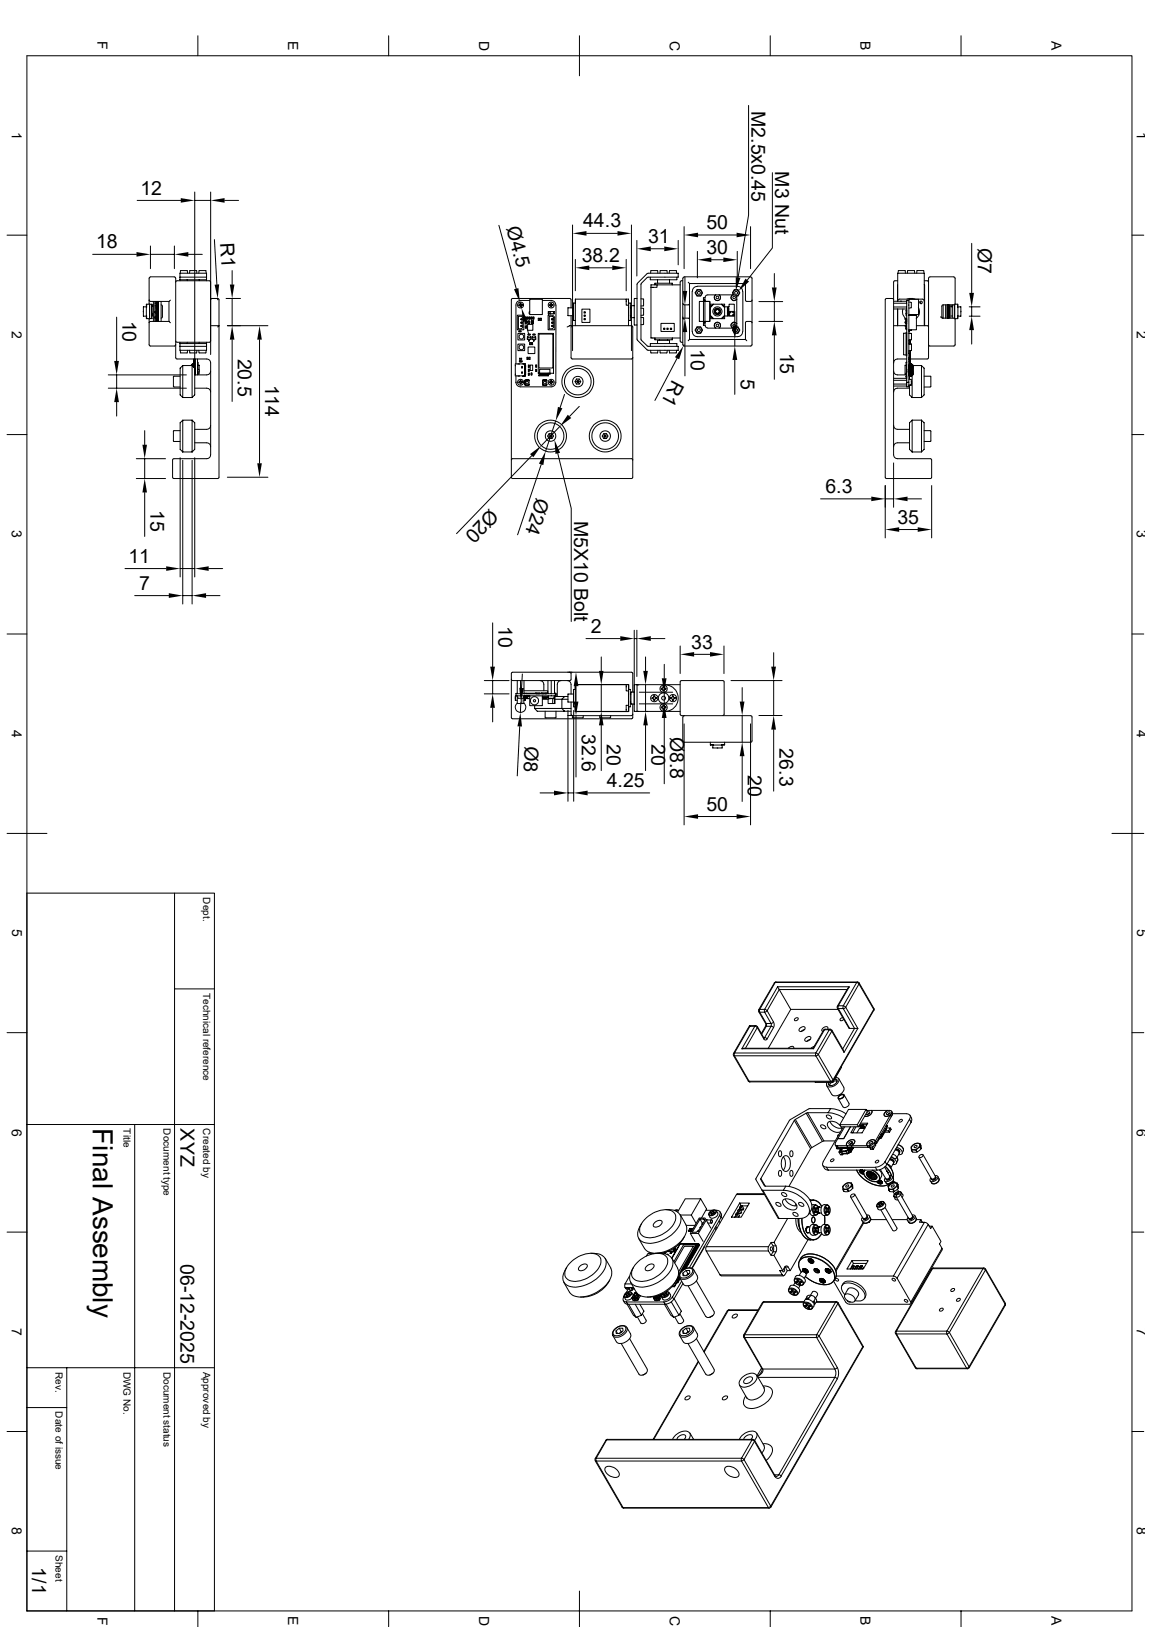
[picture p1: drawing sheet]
<svg xmlns="http://www.w3.org/2000/svg" width="297mm" height="420mm" viewBox="0 0 297 420" stroke-linecap="round" stroke-linejoin="round" font-family="sans-serif">
<defs><g id="words">
<text font-size="7.2" x="23.9" y="291.3" transform="rotate(90 23.9 291.3)">Final Assembly</text>
<g font-size="5">
<text x="193.9" y="28.6" transform="rotate(90 193.9 28.6)">M2.5x0.45</text>
<text x="200" y="44.2" transform="rotate(90 200 44.2)">M3 Nut</text>
<text x="36.3" y="50.3">12</text>
<text x="130.6" y="58.9" transform="rotate(75 130.6 58.9)">Ø4.5</text>
<text x="150.5" y="58.7">44.3</text>
<text x="182.3" y="59.2">50</text>
<text x="24.8" y="64.1">18</text>
<text x="56.9" y="62.8" transform="rotate(87 56.9 62.8)">R1</text>
<text x="167.2" y="62.7">31</text>
<text x="182.3" y="65.5">30</text>
<text x="252.3" y="64.1" transform="rotate(90 252.3 64.1)">Ø7</text>
<text x="150.2" y="67.6">38.2</text>
<text x="31.6" y="82.8" transform="rotate(90 31.6 82.8)">10</text>
<text x="61.4" y="92.6" transform="rotate(90 61.4 92.6)">20.5</text>
<text x="178.3" y="90.2" transform="rotate(90 178.3 90.2)">10</text>
<text x="201.3" y="91.1" transform="rotate(90 201.3 91.1)">15</text>
<text x="68.4" y="99.3" transform="rotate(90 68.4 99.3)">114</text>
<text x="173.5" y="97.9" transform="rotate(118 173.5 97.9)">R1</text>
<text x="191.1" y="97.7" transform="rotate(90 191.1 97.7)">5</text>
<text x="38.9" y="131.7" transform="rotate(90 38.9 131.7)">15</text>
<text x="126.4" y="131.1" transform="rotate(134 126.4 131.1)">Ø20</text>
<text x="138.5" y="128.4" transform="rotate(109 138.5 128.4)">Ø24</text>
<text x="213" y="127.3">6.3</text>
<text x="148.1" y="134.4" transform="rotate(90 148.1 134.4)">M5X10 Bolt</text>
<text x="231.6" y="135.2">35</text>
<text x="33.1" y="145.3">11</text>
<text x="35.9" y="152.3">7</text>
<text x="128.6" y="161.7" transform="rotate(90 128.6 161.7)">10</text>
<text x="152.5" y="163.4">2</text>
<text x="178.4" y="167.4">33</text>
<text x="150.2" y="189.6" transform="rotate(90 150.2 189.6)">32.6</text>
<text x="173" y="190.2" transform="rotate(90 173 190.2)">Ø8.8</text>
<text x="135.5" y="192.4" transform="rotate(93 135.5 192.4)">Ø8</text>
<text x="156.6" y="192.2" transform="rotate(90 156.6 192.2)">20</text>
<text x="168.1" y="192.2" transform="rotate(90 168.1 192.2)">20</text>
<text x="201.1" y="193.2" transform="rotate(90 201.1 193.2)">26.3</text>
<text x="156.6" y="203.2">4.25</text>
<text x="193" y="200.1" transform="rotate(90 193 200.1)">20</text>
<text x="182.3" y="209.3">50</text>
<text x="46.6" y="291.3" transform="rotate(90 46.6 291.3)">XYZ</text>
<text x="46.6" y="326.3" transform="rotate(90 46.6 326.3)">06-12-2025</text>
<text x="8.3" y="404.6" transform="rotate(90 8.3 404.6)">1/1</text>
</g>
<g font-size="3.6">
<text x="25.1" y="10.7" transform="rotate(90 25.1 10.7)">F</text>
<text x="74.4" y="10.6" transform="rotate(90 74.4 10.6)">E</text>
<text x="123.6" y="10.5" transform="rotate(90 123.6 10.5)">D</text>
<text x="172.8" y="10.5" transform="rotate(90 172.8 10.5)">C</text>
<text x="222.1" y="10.6" transform="rotate(90 222.1 10.6)">B</text>
<text x="271.3" y="10.6" transform="rotate(90 271.3 10.6)">A</text>
<text x="3.1" y="34" transform="rotate(90 3.1 34)">1</text>
<text x="293.4" y="34" transform="rotate(90 293.4 34)">1</text>
<text x="3.1" y="85.4" transform="rotate(90 3.1 85.4)">2</text>
<text x="293.4" y="85.4" transform="rotate(90 293.4 85.4)">2</text>
<text x="3.1" y="136.9" transform="rotate(90 3.1 136.9)">3</text>
<text x="293.4" y="136.9" transform="rotate(90 293.4 136.9)">3</text>
<text x="3.1" y="188.4" transform="rotate(90 3.1 188.4)">4</text>
<text x="293.4" y="188.4" transform="rotate(90 293.4 188.4)">4</text>
<text x="3.1" y="239.9" transform="rotate(90 3.1 239.9)">5</text>
<text x="293.4" y="239.9" transform="rotate(90 293.4 239.9)">5</text>
<text x="3.1" y="291.3" transform="rotate(90 3.1 291.3)">6</text>
<text x="293.4" y="291.3" transform="rotate(90 293.4 291.3)">6</text>
<text x="3.1" y="342.8" transform="rotate(90 3.1 342.8)">7</text>
<text x="293.4" y="342.8" transform="rotate(90 293.4 342.8)">7</text>
<text x="3.1" y="394.3" transform="rotate(90 3.1 394.3)">8</text>
<text x="293.4" y="394.3" transform="rotate(90 293.4 394.3)">8</text>
<text x="25.1" y="417.3" transform="rotate(90 25.1 417.3)">F</text>
<text x="74.4" y="417.2" transform="rotate(90 74.4 417.2)">E</text>
<text x="123.6" y="417.1" transform="rotate(90 123.6 417.1)">D</text>
<text x="172.8" y="417.1" transform="rotate(90 172.8 417.1)">C</text>
<text x="222.1" y="417.2" transform="rotate(90 222.1 417.2)">B</text>
<text x="271.3" y="417.2" transform="rotate(90 271.3 417.2)">A</text>
</g>
<g font-size="2.6">
<text x="52.5" y="231.6" transform="rotate(90 52.5 231.6)">Dept.</text>
<text x="52.5" y="256.3" transform="rotate(90 52.5 256.3)">Technical reference</text>
<text x="31.9" y="291.3" transform="rotate(90 31.9 291.3)">Title</text>
<text x="42.2" y="291.3" transform="rotate(90 42.2 291.3)">Document type</text>
<text x="52.5" y="291.3" transform="rotate(90 52.5 291.3)">Created by</text>
<text x="14.4" y="354.1" transform="rotate(90 14.4 354.1)">Rev.</text>
<text x="31.9" y="354.1" transform="rotate(90 31.9 354.1)">DWG No.</text>
<text x="42.2" y="354.1" transform="rotate(90 42.2 354.1)">Document status</text>
<text x="52.5" y="354.1" transform="rotate(90 52.5 354.1)">Approved by</text>
<text x="14.4" y="364.4" transform="rotate(90 14.4 364.4)">Date of issue</text>
<text x="14.4" y="401.4" transform="rotate(90 14.4 401.4)">Sheet</text>
</g>
</g></defs>
<g fill="none" stroke="#000" stroke-width=".26">
<path d="M6.9 14.4h285.2v401.4h-285.2zM51.1 9.2v5.2M100.3 9.2v5.2M149.5 9.2v10.4M198.8 9.2v5.2M248 9.2v5.2M193.2 27.2v28.3l-2.7 16.1M35.4 51.7h11.3M50.2 49.6v45.4M50.2 51.7h4.2M54.4 49.6v41.9M58 51.7h3.6"/>
<path d="M128.7 58.2l4.5 16.3M147.7 58.1v32.4M162.9 58.1v32.4M176.5 58.5v10.8M193.7 58.5v10.8M199.3 44.6v19.4l-6.5 8.3M1.8 60.7h5.1M23.9 65.7h11.3M37.8 79.2h-.8v2.4h.8M37.8 78.5v.9v-.9h.8v3.8h-.8v-2.9M38.5 77.5l.3 .3h4.8M38.8 63.5v5.8"/>
<path d="M38.8 65.7h6.2M39.1 78.5h-.5v3.8M39.2 78.7h.4M39.2 79h.4M39.6 77.8v5.2M40 77.8v5.2M40.3 79v1.4h-.3M40.3 77.8v.5h-.3M40.3 78l.4 .1M40.3 79l.4 .1M40.3 78.3l.4 .1M40.3 79.5h.5"/>
<path d="M40.3 78.9h.5M40.3 79h.5M40.3 79.8h.5M40.3 79.7h.5M40.3 77.9h.5M40.3 78.1h.5M40.3 78.4h.5M40.3 78.6h.5M40.3 78.7h.5M40.3 79.1h.5M40.3 79.3h.5M40.3 79.4h.5"/>
<path d="M40.3 79.6h.5M40.7 79.7v.1M40.8 77.8v2.6M40.8 79.3h-.5l.4 .1M40.8 78.7h-.5h.4M40.8 78.2l-.5 .1v.7h-.3M40.8 80h-.5M40.9 77.8v5.2M41.6 78.7l.3 .3v2.8l-.3 .3M41.6 77.8v5.2M44 77.5l-.4 .3v5.2l.4 .3M45 63.5v5.8"/>
<path d="M45.3 72.8l.4-.3h8.3l.4 .3M46.4 71.6v-1.1h6.9v1.1M46.5 70.5l.2-.7h1.6l.1 .7M48.3 72.2v.3M48.6 65.7h3.6M50.7 69.9l-1.7-.1-.1 .7M50.8 69.9v.6M51.4 69.9l-.1 .6M51.4 72.2v.3M51.4 69.8v.1M51.4 69.8h1.7l.1 .7M53.3 72.2h-6.9"/>
<path d="M53.3 71.6l-6.9-.1v1M53.3 71.6v.9M55.3 61.8l.7 11.6M56.2 77l.3 .4v45.8l-.3 .3-11.6-.1v-4.9l8.7-.1 .5-.1 .5-.7 .1-23.9-.3-.7-.8-.3-7.9-.1-.1-21h-6.7v7M56.2 77v.4M56.2 77h-1.5l-.3 .4M58.3 77h3.8M59.9 69.9v3.5M59.9 77v7.1M134.1 78.7v.2M134.2 78l.4 1.5M134.2 79h.3"/>
<path d="M134.2 78.5h.3M134.2 78.5l-.3 .2v.2h.3v.3h.3v-.2l.3-.1v-.2l-.3-.2M134.5 78.5v-.2h-.3v.2M134.6 78.7v.2M136.7 77.6h-2.7l-.5 .3-.3 .5-.1 15.5M136.7 77.3h3.3v3.9h-3.3zM140 77.6h2.5l.6 .3 .4 .8-.1 20.3-.3 .5-.9 .4h-7.9l-.8-.4-.4-.8M142 78.7v.2M142.1 78.5l-.3 .2v.2l.3 .1M142.2 78.3h.1v.2h-.1zM142.2 79v.2l.1-.2M142.2 79h.1"/>
<path d="M142.4 78.5l.3 .2v.2l-.3 .1M142.5 78.7v.2M147.4 79.5v-2.1l-.4-.4-15 .1v46.3l30.9 .1 .4-.3v-4.5M148 79.5h-1.4v2h1.4M148.5 67v8.1M148.5 78.2h-.5v4.5h.5M150.2 79.8h2v3.4h-2zM151.3 60.2h8M152.1 69.1h5.9M161.6 67v8.1M161.6 77.2v1.6h.6M162.2 78.2h.4v4.5h-.4"/>
<path d="M162.6 79.5h.2M162.9 78.9h.8M162.9 79l-.1 3h.9M163.7 77.1v6.8M163.7 77.1h.1M163.7 77h.6M164.3 77.1h.1M164.3 62.1v9.1M165.4 79.5l.6 .1M165.4 77.1l.6 .1M166 77.2v1.8M166 79.6v1.7"/>
<path d="M166 79h-.6M167.8 72.2h6.8M167.9 71.6v.6M167.9 64.2h3.5M167.9 69.9v.6M168 69.9h1.7M169 73.5v-.4h4.5v.4M169.5 73.5v.7h-1.5M169.7 72.2v.9M169.7 73.1h.1M169.7 69.9l.1 .6M170.3 69.9v.6"/>
<path d="M170.4 69.8l-.1 .1M170.4 69.8h1.7l.1 .7M172.8 72.2v.9M174.5 69.9l-1.7-.1-.1 .7M174.5 69.9l.1 .6M174.6 71.6v.6M175 62.1v6.3M175.5 73.5h-7.5v13.7h7.5M176.2 72.5l-.6 .1-.1 .2v15.2l.1 .3h.6M176.2 71.8v10.3l.4 .4M176.2 78.4l.4 .3h1l.3-.3M176.2 71.8l.4-.3 17.4 .1 .1 17.4-.4 .3h-17.1l-.4-.3"/>
<path d="M176.7 71.5v3.6M176.7 78.7v3.4M177.6 72.9l.3 .3v5.2M177.9 78.4v4.1M177.9 73.2h14.5M179.4 75.6h.1M179.9 74.8h.4a.84 .84 0 0 1 .8 1v.1a.81 .81 0 0 1-1.4 .3v-.1a.95 .95 0 0 1 .2-1.3zM179.9 74.8h.1M179.9 76.4h.1M180 64.9v6.8M180 73.9h10.3M180.1 60.7h10"/>
<path d="M180.8 74.8h.1M180.8 76.4h.1M181.3 75.6h.1M181.5 77.3l.2 .3h.2M181.5 77.4v.4h-1v5.2h1.4M181.9 77.8h-.4v5.3M181.9 76.8h-.4v.5h.4M181.9 77.8h1.3v5.2h-1.3zM181.9 77.6h-.4M181.9 77.5v.1M183.3 79.3l.8-.8-.8 .9M183.6 67.1h3"/>
<path d="M184 78.5h-.7v2.9M184.1 78.5h2M184.7 76.1a.8 .8 0 0 0-.2 1.2 .8 .8 0 0 0 1.2 0 .8 .8 0 0 0-.2-1.2M186.1 78.5l.9 .9zM186.3 78.5h.7v.8M187 79.4v2.9h-.7M187 79.2h1.1v-.7h1.4v3.1h-2.5M187.7 79.3h.3l-.1 .2zM187.7 79.6l.2 .1M187.7 79.6l.2 .2M187.7 79.6h.3M187.7 80h.2"/>
<path d="M187.7 79.8h.1M187.7 79.6h.3l-.1 .1M187.7 79.8l.3 .2M187.7 79.8v.2M187.7 79.8h.3v.2M187.8 79.3l.1 .2zM187.9 80h.1M188 80h-.1M188 79.6l-.1 .2M188 79.6h.1M189 75.6h.1M189 76.1a.8 .8 0 0 0-.1 1.2 .8 .8 0 0 0 1.2-.1"/>
<path d="M189.5 74.8h.1M189.5 74.8h.4a.82 .82 0 0 1 .8 1.1 .55 .55 0 0 1-.7 .5 .78 .78 0 0 0 .6-1.1 .78 .78 0 0 0-1.1-.4 .78 .78 0 0 0-.2 1.2 1.03 1.03 0 0 1 .2-1.3zM190.2 64.9v6.8M190.3 73.9a1.3 1.3 0 0 1 1.3 1.4l.1 10.3a1.37 1.37 0 0 1-1.4 1.3h-10.3a1.3 1.3 0 0 1-1.4-1.3v-10.3a1.37 1.37 0 0 1 1.4-1.4M190.4 74.8h.1M190.4 76.4h.1M190.9 75.6h.1M192.4 73.2v4.5l1.3 .1 .4-.3M192.7 72.9l-.3 .3M195.8 77.9h6.2M199.8 70.6v3.6M199.8 77.9v5.1"/>
<path d="M230.6 78.3h3.4M230.6 79.2h3.4M230.6 79.8h3.4M230.6 77.8h3.4M231.6 79.8v4.3M231.6 72.5h-.7l-.3 .3v44.6l.3 .7 .7 .3 8.7 .1 .1 4.7-.3 .3h-11.3l-.4-.3v-45.8l.4-.4h1.5l.3 .4M231.6 73.5v4.3M231.6 77.7v-7.2h6.9v13.6M231.6 77.7l.6-.5h5.8l.5 .5M231.6 77.7v.1M232.3 77.8h.4M233 79.8a2.07 2.07 0 0 0 .8 2.5"/>
<path d="M233.5 69.8l.1 .1M233.5 69.8h-1.7l-.1 .7M233.6 69.9v.6M234 77.2l.7-.2 1.4 .2M234.2 69.9l-.1 .6M234.3 69.9l1.7-.1 .1 .7M234.3 69.8l-.1 .1M234.5 78h.6M234.5 77.6h-.5v22.3h.5v-1.2M234.5 77.6v21.1h-.5M234.5 77.6v-.3h2.5v3.9h-2.5M235.1 78.1l.1 1.3-.7 .1"/>
<path d="M237 79.4a2.2 2.2 0 0 1-.6 2.8M237.4 77.9l.4 .5M238.3 69.8h-1.7v.7M238.3 69.8v.1M238.4 69.9v.6M238.5 72.5h.8l.3 .3M238.5 73.5l.1 10.6M243.1 78.8l.3-.1v3.4l-.4-.3zM243.4 78.7l3-.1v-7l-6.5-.1-.3 .3v20.5l-.3 .4h-4.3M244.1 78.7v3.4M244.5 78.7v3.4M244.6 78.7v3.4"/>
<path d="M244.6 79.7h.1M244.8 79v.1M244.8 79.3v.1M244.8 79.7v.1M244.8 78.7v3.4M244.9 78.7h-.1M245 78.7v3.4M245.4 79.2h.4M245.4 78.7v3.4M245.4 79h.3M245.7 78.7v.5M245.8 78.7v3.4"/>
<path d="M246.3 78.6v3.6M246.4 78.5h.7l.1 2.9M247.1 78.5l.1 .9M247.2 79.2h.7v2.4h-.7M250.1 79.2h2.8M250.7 62.8v12.8M250.7 79.2v2.4M292.1 60.7h3M27.9 96.8h20.2M30.1 81.9v11.3M30.1 96.8v3.4M37 80.4v.1"/>
<path d="M37 80.3v.1M37.8 81.4v.9M38.6 82.3v6.9l6.4 .1 .3-.3M39.1 82.1h.5M39.1 80.4v1.9h-.5M39.2 81.6l-.1-3.1v3.1h.5M39.2 81.1h.4M40 82.1l.7 .1M40 80.4h.8M40 82.1h.3v.9M40 80.7h.1M40 81.8h.1"/>
<path d="M40 82.1h.1M40.1 81.8v.3M40.1 82h.7M40.1 80.6h.7M40.1 82.1h.7M40.1 81.9h.7M40.1 81.8h.7M40.1 80.5h.7M40.3 80.7v1.1h-.3h.7l-.4-.1M40.3 81.4l.5 .1M40.3 82.7h.5M40.3 82.8h.5"/>
<path d="M40.3 81h.5M40.3 80.1h.5M40.3 82.5h.5M40.3 81.3h.5M40.3 82.3h.5M40.3 80.2h.5M40.3 82.9h.5M40.3 82.2h.5M40.3 81.7h.5M40.3 81.5h.5M40.3 81.2h.5M40.3 80.8h.5"/>
<path d="M40.7 82.8h-.4h.5M40.7 80v.1M40.8 80.4v2.6M40.8 80.3l-.8 .1 .1 .3M40.8 81h-.5l.4 .2M40.8 80.7h-.8h.7l-.4 .1M40.8 82.4h-.5l.4 .1M43.6 83h-4.8l-.3 .3M44.9 99.9h1.6M45.3 88l.4 .3h8.3l.4-.3M46.4 88.7h6.9M46.4 89.4v1h6.9v-1"/>
<path d="M46.4 88.3v1.1h6.9M46.5 97.1l-1.8 .1v2.6l.2 .1M46.5 90.4l.1 .7h1.7l.1-.7M47.2 94.4v8.2M48.3 88.3v.4M48.9 90.4l.1 .7h1.7M49.4 94.4h.1M49.6 94.4v8.2M49.6 94.4h-2.4l-.7 .6v6.9l.7 .7M49.6 94.4l.6 .6M49.7 94l-.4 .4M49.7 94h.1"/>
<path d="M49.7 94l-.3 .4M49.7 93.9l.1 .1M49.7 93.9v.1M49.7 93.9h.1M49.8 94h.1M49.9 94.2v.5M50 93.9l-.2 .1M50 92.7v2.1M50.1 92.7v2.2M50.2 96.3l.2 .1M50.2 96.4h.3M50.2 95.4h.3"/>
<path d="M50.2 95.4v.4M50.2 95v6.9l-.6 .7M50.2 95.6h.1M50.2 95.2h.2M50.3 95.3h.1M50.3 95.2h.1M50.3 95.2v.1M50.4 96v.1M50.4 95.2h.1M50.4 96h.1M50.4 95.9v.1M50.4 92.7v4.1l-.2-.1"/>
<path d="M50.4 95.3l-.2 .1M50.4 95.8l-.2 .1h.3M50.4 96.4v.3M50.4 96.1h.1M50.4 95.4h.1M50.4 96.6h.1M50.4 96.7h.1M50.4 95.6h.1M50.4 96.5h.1M50.4 95.5h.1M50.4 95.8h.1M50.4 96.3h.1"/>
<path d="M50.5 95.7l-.1 .1M50.8 90.4v.7M51 95.3l.1 .1M51 95.9h.1M51 95.5h.1M51 96.2h.1M51 92.7v4.1M51 94.1h.1zM51 95.4h.4v.7h-.4zM51 93.5h.1v.6M51.1 96.1v.1M51.1 95.3v-1h.3v2.3h-.3v-.4"/>
<path d="M51.3 90.4l.1 .7M51.4 88.3v.4M51.4 91.1h.1M53.2 90.4l-.1 .7h-1.7M53.3 88.7h.1M53.3 88.3v1.1M54.4 95.8l-.3 .7-.8 .3h-3.1l.1-.8M54.4 84.1h2.1l-.3 .3M58.7 84.1h10.4M59.9 87.7v15.9M67 87.7v31.9M133.1 98.7h.1"/>
<path d="M133.1 97v1.7M133.5 81.4h1.2l.5 .5v3.2h-1.7zM133.6 86.1h1.8v1.7h-1.8zM133.6 88.8h1.8v1.7h-1.8zM133.6 94h.5M133.6 97h.5M133.8 81.7h.7l.4 .3v2.5l-.4 .4h-.7zM133.9 98.6h.3v-.4h.3v.3l.3 .1v.2h-.3v.3h-.3v-.3h-.3zM133.9 85.4l.1 .3zM134 85.4h.4M134 85.6h.4M134 93.1l.1 .3z"/>
<path d="M134.1 92.5l.1 .3zM134.1 98.6v.2M134.1 93.4h.1M134.1 93.1h.6M134.2 92.5h.3M134.2 92.8h.3M134.2 98.4h.3M134.2 98.9h.3M134.2 93.1l.1 .3h.2h-.3zM134.4 85.4l.1 .3zM134.4 83.3l.1 .1 .2-.1M134.4 82.4l.1 .1 .2-.1"/>
<path d="M134.4 84.1l.1 .2 .2-.2M134.5 83.1h.2v.3h-.2zM134.5 84h.2v.2h-.2zM134.5 82.3h.2v.2h-.2zM134.5 93.4h.2M134.5 92.5l.1 .3zM134.6 98.6v.2M134.6 94.6v.4M134.6 96v.4M134.7 93.1v.3zM134.8 94.6v.4M134.8 96v.4"/>
<path d="M134.9 93.9l.7 .2M134.9 97.1l.5 .1M135 93.9h.4M135 97.1h.1M135 94h.1M135 97v.1M135.1 93.9h.1M135.3 93.9h.1M135.3 97h.1M135.4 96.4h.1M135.4 96.4l.1 .6M135.4 96.6v.4"/>
<path d="M135.4 96.4v.2M135.4 96.9h.1M135.4 94.1h.1M135.4 96.5h.1M135.4 95.8h.1M135.4 95.3h.1M135.4 95h.1M135.4 94h.1M135.4 97h.1M135.4 97l-.4 .1M135.4 96.1h.1M135.4 93.9h.1"/>
<path d="M135.4 94.9h.1M135.4 96.9l.2 .1M135.4 95.9v.1M135.4 95.5v.1M135.4 95.4v.1M135.4 95v.1M135.4 96.6h.1M135.4 96h.1M135.4 95.6h.1M135.4 95.5h.1M135.4 94.6h.1M135.4 94.4h.1"/>
<path d="M135.4 95.7h.1M135.4 95.2h.1M135.4 94.9h.2M135.4 96.4h.2M135.4 94.6v-.7h-2.4v3.1h2.4M135.4 94.9v1.2M135.4 96.6v.3M135.4 94.1v.5M135.4 96.7h.1M135.4 94.3h.1M135.4 93.9l.1 .1M135.4 96.9l.1 .1"/>
<path d="M135.4 95.3v.1M135.4 95.1h.1M135.5 98.3h.1M135.5 98.3l.1 1M135.5 98.3v1.1M135.5 94l-.1 .1M135.5 94l.1 .4M135.5 94l-.1 .6M135.5 94.9v1.2M135.5 97h-.1M135.5 99.4h.1M135.5 98.1v.2"/>
<path d="M135.5 99.3v.1M135.6 96.1v.4M135.6 94.6h-.2M135.6 81.9v.4M135.6 83.4v-.4l.9 3.4M135.6 84.2v.4M135.6 94.7h.1M135.6 96.2v.2M135.6 94.9h.1M135.6 96.1h-.2M135.6 95.4h.1M135.6 95.5v.1"/>
<path d="M135.6 95.3h.1M135.6 95.7v.1M135.6 96.5v.2M135.6 95.9v.1M135.6 95v.1M135.6 94.4v.2M135.6 94.3v.1M135.6 94.6v.1M135.6 96.5l-.2 .6M135.6 94.4v1.7M135.6 96.5h.1M135.6 84.6l.2 .1z"/>
<path d="M135.6 84.2h.2zM135.6 82.9l.2 .1zM135.6 83.4l.2 .1zM135.6 82.3l.2 .1zM135.6 81.8l.2 .1zM135.6 96.9v.2M135.6 98.1h-.1M135.6 99.3v.1h.3M135.8 98.1h.5M135.8 99.4h.1M135.8 98l-.2 .3M135.8 99.4l.4 .1"/>
<path d="M135.8 98l.4 .1M135.8 98h.1M135.8 99.5h.1M135.8 81.9v.4M135.8 83v.4M135.8 84.2v.4M135.9 99.4h.2M136 92.7l.3 .1zM136 92.2l.3 .1zM136 92.3v.4M136.1 81.8l.2 .1zM136.1 82.3l.2 .1z"/>
<path d="M136.1 87.2h.9v.4h-.9zM136.1 81.9v.4M136.1 87.2v-.4h.2v.4M136.1 82.9h.6v.5h-.6zM136.1 83.7h1.4v1.6h-1.4zM136.1 98l.3 .1M136.1 99.4h.2M136.2 99.4v.1M136.2 98h.1M136.2 99.5h.1M136.2 92.3v.4M136.2 86.2l.2 .3z"/>
<path d="M136.2 83.4h.1M136.2 82.9h.1M136.3 89.6h1.7v1.7h-1.7zM136.3 81.9v.4M136.3 95.3l.3 .1zM136.3 95.8h.3zM136.3 96.3l.3 .1zM136.3 96.8l.3 .1zM136.3 94.7l.3 .1zM136.3 94.2l.3 .1zM136.4 86.2h.3M136.4 86.5h.3"/>
<path d="M136.4 94.3v.4M136.4 95.4v.4M136.4 96.4v.4M136.4 83.4h.1M136.4 82.9h.1M136.4 98.1l.1 .2M136.4 87.6v.5h.3v-.5M136.4 98.1l.1 1.2M136.5 92.3v.4M136.5 92.7l.3 .1zM136.5 92.2l.3 .1zM136.5 81.8l.3 .1z"/>
<path d="M136.5 82.3l.3 .1zM136.5 99.3l-.1 .1h-.3M136.5 99.3l-.1 .1M136.5 81.9v.4M136.6 83.4h.1M136.6 82.9h.1M136.6 94.3v.4M136.6 95.4v.4M136.6 96.4v.4M136.7 88.9l.2 .1zM136.7 88.4l.2 .1zM136.7 88.5v.4"/>
<path d="M136.7 86.2l.1 .3zM136.7 80.4v.7M136.8 92.3v.4M136.8 87.2v-.4h.2v.4M136.8 94.2h.7v1.4h-.7zM136.8 81.9v.4M136.9 88.5v.4M137 81.8l.3 .1zM137 82.3l.3 .1zM137 96.3l.3 .1zM137 96.7l.3 .1zM137 81.9v.4"/>
<path d="M137 96.4v.3M137.1 82.8l.1 .2zM137.1 83.3l.1 .3zM137.2 88.5v.4M137.2 88.9l.3 .1zM137.2 88.4l.3 .1zM137.2 82.8h.4M137.2 83h.4M137.2 83.3h.4M137.2 83.5h.4M137.3 81.9v.4M137.3 96.4v.3"/>
<path d="M137.3 87.2h1v.5h-1zM137.3 87.2v-.4h.2v.4M137.4 88.5v.4M137.5 86.2l.1 .3zM137.5 81.8l.3 .1zM137.5 82.3l.3 .1zM137.5 81.9v.4M137.6 82.8l.1 .2zM137.6 83.3l.1 .3zM137.6 86.2h.4M137.6 86.5h.4M137.7 87.7v.4h.2v-.4"/>
<path d="M137.8 81.9v.4M138 86.2l.1 .3zM138 87.2v-.4h.2v.4M138.2 94.3v.4M138.2 95.4v.4M138.2 95.3l.3 .1zM138.2 95.8l.3 .1zM138.2 94.2l.3 .1zM138.2 94.7l.3 .1zM138.5 94.3v.4M138.5 95.4v.4M138.9 82.3v.3"/>
<path d="M138.9 82.1l.3 .2zM138.9 82.6l.3 .1zM139.1 86.2h3.6v8.8h-3.6zM139.1 96.4v.6h2.4v-.3M139.2 82.3v.3M139.2 96.4h2.2v.2h-2.2zM139.2 95.4l2.6-.1 .1 1-2.7 .1zM139.2 96.6h2.2v.3h-2.1l-.1-.3h2.2M139.3 96.4h-.4v-10.3h3.9v10.3h-1.4M139.4 82.3v.3M139.4 82.1l.3 .2zM139.4 82.6l.3 .1z"/>
<path d="M139.7 82.3v.3M140 99.3l.1 .1h.3M140 98.3l.1 1.1M140.1 99.4h.1M140.1 98.1l-.1 .2M140.1 98.1v1.3M140.1 98.1h.1M140.3 98.1h.5M140.3 99.4h.1M140.4 98l-.4 .3M140.4 99.4h.3M140.4 99.4l.4 .1"/>
<path d="M140.4 98l.4 .1M140.4 98h.1M140.4 99.5h.1M140.7 98l.3 .1M140.7 99.4h.1M140.8 98h.1M140.8 99.5h.1M140.8 99.4v.1M141 98.1l.1 .2M141 98.1l.1 1.2M141.1 99.3l-.1 .1h-.3M141.1 99.3l-.1 .1"/>
<path d="M141.4 81.4h1.2l.5 .5 .1 3.2h-1.8zM141.5 96.7h.1M141.6 80.4h.1M141.6 81h.1M141.6 80.4h.4v.6h-.5v-.6l.1 .6M141.6 80.4v.6M141.7 81.7h.8l.4 .3v2.5l-.4 .4h-.8zM141.9 96.5l-.4 .2M142 80.4h1v.6l-.1-.6M142 81h.9M142 96.4v.1M142 98.6v.2"/>
<path d="M142.1 98.4l-.3 .2v.2l.3 .1M142.2 98.9v.2h.1v-.2M142.2 98.4h.1M142.2 98.9h.1M142.3 98.4l-.1-.2v.2M142.4 82.3l.1 .2 .2-.1M142.4 83.3l.1 .1 .2-.1M142.4 84.1l.1 .2 .2-.2M142.4 98.4l.3 .2v.2l-.3 .1M142.4 82.3h.1M142.4 82.3h.3v.2h-.3zM142.4 83.1h.3v.3h-.3z"/>
<path d="M142.4 84h.3v.2h-.3zM142.5 98.6v.2M142.7 82.3h.1M142.7 82.5h.1M147.4 81.5v2.6M147.7 84.1l-.3 .3v8.2l15.5 .1 .4-.4M147.7 84.1l15.5 .1 .1 8.1M147.7 84.1h-.6l-.8 .3M148.5 84.1v-6.9h13.7v6.9M148.8 97.8h.7l.4 .7-.4 .6h-.7l-.4-.6zM148.8 99.1l.3-.6 .4 .6M148.8 97.8l.3 .7h-.7"/>
<path d="M149.5 97.8l-.4 .7h.8M150.7 82.2h.3v.3h-.3zM150.7 81.3h.3v.4h-.3zM150.7 80.5h.3v.3h-.3zM162.6 81.5h.2M163.3 92.3v26.4M163.7 83.9h.1M163.7 83.9h.6M164.3 83.9h.1M165.4 81.9l.6 .1M166 82v1.7M166 81.4h-.6"/>
<path d="M166 83.8h-.6M167 89.3l-1.6-1.8 .1-14.3 1.8-1.7h7.7v-1h-7.7l-2.8 2.7v14.6l2.8 2.6h7.7v-1l-8-.1M167.8 88.7h.1M167.8 88.7h6.8v.7M167.8 88.7l.1 .7M167.9 90.4v.7M168 91.1h1.7M169 87.2v.5h4.5v-.5M169.7 87.9v.8M169.7 87.9h.1M169.7 87.8h3.1M169.8 90.4l-.1 .7"/>
<path d="M170.2 87.7v.1M170.3 90.4v.7M170.3 91.1h.1M170.6 83.5h3.4v2.1h-3.4zM171.2 84.7h.4v.3h-.4zM172.1 84.7h.3v.3h-.3zM172.2 90.4l-.1 .7h-1.7M172.3 87.7v.1M172.7 90.4l.1 .7h1.7M172.8 87.9h.1M172.8 87.9v.8M173 84.7h.3v.3h-.3z"/>
<path d="M174.6 90.4l-.1 .7M174.7 92.5l-5.7 10.9M176.5 89l-.1 .3M176.7 85.7v11.3M177.9 82.5l-.3-.4h-1.4v6.9M177.9 87.6l-.3 .4M177.9 82.5v5.1M177.9 87.6h14.5M179.4 85.2h.1M179.9 84.4h.4a.84 .84 0 0 1 .8 1v.2a.81 .81 0 0 1-1.4 .2v-.1a.95 .95 0 0 1 .2-1.3zM179.9 84.4h.1M179.9 86h.1"/>
<path d="M180.8 84.4h.1M180.8 86h.1M181.3 85.2h.1M181.5 83.1l.4 .2M181.5 83.4v.6h.4M181.5 83.1v.3M181.5 83.4h.4M181.9 83.3l-.4 .1M181.9 84v-1h1.3v-5.2h-1.3l.1-1.3 .6-.4h6.8l.4 .1 .3 .6v7.2l-.3 .6-.4 .1M181.9 83.3v.1M181.9 84l.3 .5 .4 .2M182.6 84.7h6.8"/>
<path d="M183.3 81.5v.8h.7M183.3 81.4l.8 .9zM184.1 82.3h2M184.7 84.7a.8 .8 0 0 1-.2-1.2 .8 .8 0 0 1 1.2 0 .8 .8 0 0 1-.2 1.2M187 81.4l-.9 .9 .9-.8M187.7 81h.3l-.3 .2h.3h-.3l.3-.2zM187.7 80.4l.3-.1v.3zM187.7 81.3l.3 .1-.3 .2zM187.7 80.3h.1M187.7 80.1h.1M187.7 80.1v.2M187.7 80.1h.2"/>
<path d="M187.7 80.1v.1M187.7 80.2h.1M187.7 80.5l.2-.1zM187.7 80.5h.1M187.7 80.7h.1M187.7 80.7h.3M187.8 80.2v.1M187.8 80.8h.1M187.8 80.7h.1M187.9 80.1l.1 .1v-.1v.2zM187.9 80.7v.1M188 80.7h.1"/>
<path d="M188 80.7h-.1M188 80.6l-.1 .1M188 80.6h.1M188 80.7l-.1 .1M188 80.7v.2h-.3v-.2M188 80.6v.1M188 80.3h.1M188.3 80.4h1.1v1.1h-1.1zM188.3 80.5h.3v.2h-.3zM188.4 80.5l.2 .2zM188.4 80.5l.1 .1zM189 85.2h.1"/>
<path d="M189.1 80.5h.2v.2h-.2zM189.1 81.2h.2v.2h-.2zM189.1 80.5l.2 .1zM189.1 80.5l.2 .2zM189.1 81.2l.2 .2zM189.5 86h.1M189.6 80.4v3.6M189.6 87.6v1.7M189.6 92.9v8.9M190 84.4h.4l.2 .4a.82 .82 0 0 1-.5 1.2h-.1a.8 .8 0 0 1-.8-.4 .8 .8 0 0 1 .1-.9 .78 .78 0 0 0 .2 1.2 .78 .78 0 0 0 1.1-.4 .78 .78 0 0 0-.6-1M190.1 83.6a.8 .8 0 0 0-1.2-.2 .8 .8 0 0 0 .1 1.3M190.4 84.4h.1"/>
<path d="M190.4 86h.1M190.9 85.2h.1M192.4 87.6l.3 .4M194.1 83.3l-.4-.3-1.3 .1v4.5M195.8 83h6.2M199.8 86.6v11.3M230.6 84.1h1M230.6 99.1h3.4M230.6 98.2h3.4M230.6 99.7h3.4M230.6 95.8l.1 .5 .7 .4 2.6 .1M231.6 84.1h2"/>
<path d="M233.6 94.3h.3v2.3h-.3zM233.6 82.3h.3zM233.7 82.8h.2zM233.7 82.5v.3M233.7 83.1v-.1h.3v.1h-.4v.3h.4h-.3l.2 .1M233.7 83.4h.1M233.8 84.2v.8l.2-.1M233.8 97.1h.2v.6h-3.4M233.8 97.1v.6M233.8 85.8h.2v6.1h-.2zM233.8 81h.2h-.2v.5h.2M233.8 93.5h.2h-.2v.6h.2"/>
<path d="M233.8 86h-.6v5.6h.6M233.8 80.1h.2v.8h-.2h.2M233.8 83.9h.1M233.8 83.9l-.2 .1M233.8 80.1v.8M233.8 84h-.2v.2h.2M233.8 84.7v.1M233.9 95.4v.7M233.9 95.3h.1M233.9 96.2h.1M233.9 84.9h.1M234 97l-.2 .1"/>
<path d="M234 83.5v1.4M234 82.3h-.4v.2h.4l-.1 .5M234 82.1l-.1 .2M234 82.6h.1M234 92.7h-2.6l-.7 .5-.1 .5M234 86h.1M234 91.6h.1M234 80l-.2 .1M234 96.1h.1M234 95.9h.1M234 95.5h.1M234.5 86.1h.7v1.7h-.7"/>
<path d="M234.5 99.4h.5M234.5 95.2h.1M234.5 96.9h.2M234.5 97.9l.7 .1-.1 1.4M234.5 95.3l.1 .2M234.5 92.8h.1M234.5 96.3h.1M234.5 81.4h2v3.7l-2 .2M234.5 81.4h2M234.5 96.4h.1M234.5 96.6h.1M234.5 96.7h.1"/>
<path d="M234.5 96.1h.1M234.5 96h.1M234.5 95h.1M234.5 94.6h.1M234.5 96.2h.1M234.5 94.9h.1M234.5 95.4h.1M234.5 95.1h.1M234.5 85.4h.2v.3h-.2zM234.5 92.5h.2v.3h-.2zM234.5 92.2l.2 .1zM234.5 88.4l.2 .1z"/>
<path d="M234.5 93.1h.2v.3h-.2zM234.5 81.3l.1 .1M234.5 99.4v.1M234.5 94.3h.1M234.5 88.5v.3h.7v1.7h-.7v.8h.3v-.8M234.5 94.3v2.4M234.5 96.7l.1 .1M234.5 92.3v.2M234.5 94.7h.1M234.6 97h.1M234.6 96.6l.4 .4M234.6 94.4a.54 .54 0 0 1 .5-.4 .54 .54 0 0 1 .5 .4v2.2"/>
<path d="M234.6 94.4l.1 .9M234.6 95.8v.1M234.6 95.6v.1M234.6 94.7v.1M234.6 87.8v.3M234.6 94.7h-.1M234.6 94.4h-.1M234.6 95.3v1.3M234.6 94.2h-.1M234.6 96.8l.1 .1M234.7 96.4l.1 .4 .2 .1M234.7 97l.4 .2z"/>
<path d="M234.7 96.1v.2M234.7 95.7h.1M234.7 94.7v.2M234.7 94.1h.1M234.7 96.9h.1M234.7 95.3h.1M234.7 94.4v2.2M234.7 95.1h.1M234.7 95.8h.1M234.7 96.6a.46 .46 0 0 0 .4 .4 .46 .46 0 0 0 .4-.4M234.7 95.3l-.1 1.3M234.7 96.4v.2"/>
<path d="M234.7 96.5h.1M234.7 94.4h.1M234.7 96.4h.2M234.7 96.2h.1M234.7 94.8h.1M234.7 87.8v1M234.7 91.3v2.6M234.7 95.3l-.2 .1M234.7 97.1h.4M234.7 93.9h.1M234.7 92.8h-.2M234.7 94.4v.2"/>
<path d="M234.7 99.4v2.5l.7 .7M234.7 97.2v.7M234.7 95v1h.2M234.7 96.7h.1M234.7 94.3h.1M234.7 94.1h-.2M234.8 99.4l.2 .1M234.9 87.8v1M234.9 90.5v3.4M234.9 94.6h-.2l.1 .3-.1 .1M234.9 95h-.2l.1 1.3-.1 .1M234.9 94.1h.6v.3"/>
<path d="M235 94.5v2M235 96.5h.1M235 94.4h.1M235 99.4h-.1M235 94.4v.1M235 94.1l-.3 .3M235 94.1h.2M235 95.4h.1M235 96h.1M235 95.8h.1M235 95.7h.1M235 95.2h.1"/>
<path d="M235 95.1h.1M235 95h.1M235 95.5h.1M235 94.4v2.1zM235 96.5l.1 .1M235 99.4h.1M235 99.4l-.1 .1M235 93.9h.1M235 96.6h.2M235.1 99.4h.1M235.1 99.4h-.6M235.1 96.9h.1"/>
<path d="M235.1 96.5v.1v-.1M235.1 96.5h.1M235.1 94.4v.1zM235.1 94.4h.1M235.1 93.9h-.4M235.1 96.5l.1-2.1v2.1M235.1 94.5h-.1M235.2 99.1h.1M235.2 94.4l.1 .1M235.2 94.4h-.3l.1 2.2M235.2 98.4v.1M235.2 93.9h-.7"/>
<path d="M235.2 96.4h.3v.2a.38 .38 0 0 1-.4 .3 .38 .38 0 0 1-.4-.3M235.2 95h.3v1M235.2 95.4h.1M235.2 96h.3M235.2 95.8h.1M235.2 95.6h.1M235.2 96.5h.1M235.2 95.5h.1M235.2 95.1h.1M235.2 95.3h.1M235.2 94.4h.1M235.2 94.5h.1"/>
<path d="M235.2 94.4v.1M235.2 94.1l.3 .2v.3M235.2 94.1l.3 .3M235.2 94.5v2M235.2 94.6h.1M235.2 85.1v.2M235.2 98.5v.6M235.3 94.6h.3M235.3 96.5h-.1M235.3 94.5v2M235.4 94.1h.1M235.4 97v5.6"/>
<path d="M235.5 96l-.1 .3 .2 .1M235.5 95v1M235.5 96.8l-.1 .1M235.5 94.9h.1M235.5 96h.1M235.5 96.4h.1M235.5 96.6l-.1 .2-.5 .1M235.5 94.4v2.2M235.5 96.1v.2M235.5 94.7v.2M235.5 96.4v.2M235.5 94.4l-.1 .3 .1 .3"/>
<path d="M235.5 96.6h.1M235.5 96.5h.1M235.5 94.4h.1M235.6 96.6l-.2 .4h-.9M235.8 81.2l-.2 .2M236.5 84.1h2.8l.3 .3M237.8 94.4v8.2M237.8 94.4l.7 .6v6.9l-.7 .7h-2.4M237.8 94.4h-2.3M238.5 97.1l1.7 .1v2.6l-.2 .1M238.5 99.9h1.5M242.7 81.8l.5 .3 3.2 .1v7l-6.5 .1-.3-.3"/>
<path d="M244.6 81.5h.1M244.6 80.4h.1M244.6 80.8h.1M244.6 80.7h.1M244.6 81.4h.1M244.6 80.1h.1M244.6 80h.1M244.8 80.7v.1M244.8 81v.2M244.8 81.4v.1M244.8 81.7v.1M244.8 82.1h.1"/>
<path d="M244.8 80v.1M244.8 80.3v.1M245.4 81.6h.4M246.4 82.3h.7l.1-.9-.1 .9M247.9 80.3v.1M247.9 80.4v.1M250.1 81.6h2.8M250.7 85.2v3.6M1.8 112.2h5.1M27.9 100.2h20.2M30.1 103.8v3.6M35.2 118.4h7.5"/>
<path d="M37.3 111.2v3.6M37.3 118.4v5.1M46.5 111.2l-1.8 .1v2.6l1.8 .1M46.5 118.2v30.7M47.2 108.5v8.2M47.2 102.6h2.4M47.2 116.7h2.4M47.2 118.8v37.1M49.6 108.5l.6 .6v6.9l-.6 .7M49.6 108.5v8.2M49.6 108.5h-2.4l-.7 .6v6.9l.7 .7M49.6 118.8v37.1"/>
<path d="M50.2 100.2h3.4l.6 .5 .2 .5M50.2 118.2v30.7M50.2 114.3h3.4l.6 .5 .2 .5M54.4 109.8l-.2 .5-.6 .5h-3.4M132 118.7l.3-.3h30.6l.4 .3M137.2 117.6l-19.4 20.2M139.7 119.9l-6.1 18.1M141.7 111.9h.8l.3 .7-.3 .6h-.8l-.4-.6zM141.7 113.2l.4-.6 .4 .6M141.7 111.9l.4 .7h-.8M142.5 111.9l-.4 .7h.7M143.4 108.7l-2.6 7.8"/>
<path d="M143.9 117.1l3.5 14.1v29.2M144.5 110.1l-4.8 4.9M145.7 101.8l-1.2 3.4M149.5 104.9l-2.5 2.6M155.8 113.2l.4-.6 .3 .6M155.8 111.9l.4 .7h-.8M155.8 111.9h.7l.4 .7-.4 .6h-.7l-.4-.6zM156.5 111.9l-.3 .7h.7M230.6 109.8l.1 .5 .7 .5h3.3M230.6 119.5v11.4M234.7 100.2h-3.3l-.7 .5-.1 .5M234.7 114.3h-3.3l-.7 .5-.1 .5"/>
<path d="M235.4 108.5l-.7 .6v6.9l.7 .7M235.4 108.5v8.2M235.4 108.5h2.4M237.8 108.5v8.2M237.8 108.5l.7 .6v6.9l-.7 .7h-2.4M238.5 111.2h1.6l.1 .1v2.6l-1.7 .1M292.1 112.2h3M35.2 123.5h7.5M37.3 127.1v11.4M58.7 123.2h10.4M211.8 128.8h13M228.4 125.3v13.6"/>
<path d="M228.4 128.8h2.2M232 136.7h4.8M234.2 128.8h3.6M240.4 125.3v13.6M32.3 146.8h10.6M34.8 153.8h8.8M46.5 146.8h3.7M47.2 153.8h2.4M53.2 153.8h3.6M53.8 146.8h3.6M1.8 163.7h5.1M125 175.7h6.4"/>
<path d="M125 179.1h6.4M127.1 160.8v11.3M127.1 175.7v3.4M132 175.3v-1.4l.3-.4h30.6l.4 .4v4.7M132 175.3v9.9l.3 .3h30.6l.4-.3v-3.5M133.2 179.1h.1M133.2 179h.3M133.5 175.7v3.4M133.5 179.7h-.5v1.1h.5M133.5 179.6v2h1.2v-1.3M133.6 179.6v.6M134.3 175.7v3.4h7.9"/>
<path d="M134.3 179.1h-1.2v.5h3.6M134.8 174l-.2 3.6M135.1 179.6l-.1 .6M135.2 179.6v2zM135.2 175.7v3.4l.2-.2M135.2 178.3h6.2v.6M135.2 178.9h.2M135.4 179.7v.6h-.2M135.4 179.7h.1M135.4 179.7h.2M135.4 178.9l3 .2M135.5 179.7h.1"/>
<path d="M135.5 179.6v.1M135.5 179.7h-.1M135.6 179.7h-.1M135.6 179.6h.2v.2h-.2zM135.6 179.6v1.1M135.8 179.7h.2M135.8 178.9h2.5M136 179.6l.1 .2M136.1 179.6h.2v.2h-.2zM136.1 179.8h.1M136.1 179.8l-.2 .1v.3M136.3 179.6v.1"/>
<path d="M136.4 179.6l.3 .2M136.5 179.7h.1M136.7 179.8h-.6v.5h.6M136.7 179.6h3.3v2.6h-3.3zM138.4 179.1h.7M138.4 179.1l-.1-.2h1l-.2 .2M139.3 178.9h.5M139.3 175.7l.5 .1 .4 .4 .1 2.1M139.9 179.1h.8M139.9 179.1l-.1-.2h1l-.1 .2M139.9 179.1h-.8M140 179.6h3.4"/>
<path d="M140 179.8h1.4zM140.8 178.9h.3v.2h-.4M141.1 179h.3M141.1 178.9h.3M141.4 175.7v3.4M141.4 179.6v2h1.2v-1.3M141.5 179.6v.6M141.5 179.9v.5l.1-.1M142.2 179.1h1.3v.5l-.1-.5M142.2 175.7v3.4M143 179.6v.6M143.1 175.7v3.4h.3l-.3-.2"/>
<path d="M143.2 179.8l2.4 .1M144.8 175.7l-.5 .1-.5 .6v3.4M146.3 175.7l.6 .1 .4 .6 .1 2.8M146.6 179.8h-.9l-.7 .7v2.4l.7 .7h1.7M147 173.5l.4 .4v1.4l-.4 .4h-14.7l-.3-.4M148 179.2h-1.4v2h1.4M148.6 177.1v4M151.2 164.8h8.9M155.2 169.6v3.6M155.2 176.8v6.8M161.6 176.7v1.7h.6v3.7h-.6v1.5M162.2 178h.4v4.5h-.4"/>
<path d="M162.2 178.4v-1.7h-13.7l-.1 7M162.3 178v-1.3h-13.9l.1 1.3h-.5v4.5h.5M162.6 179.2h.2M163.7 178.6h-.9v3.1h.9M163.7 162.7v18.7M163.7 164.8h.6M164.3 162.7v11.9M164.4 176.8h-.7v6.8h.7M164.4 176.7h7.2M164.4 176.7v6.9h7.2M164.4 176.8h.4M165 178.7h8.6"/>
<path d="M166.6 169.6v3.6M166.6 176.8v6.8M167.9 164.8h3.7M168.7 179.8h.3M169 179.8v-.2h-.3v.3l-.2 .1M169 179.8l.2 .2M170.6 177.7h.3l-.1 .2h-.2zM171.1 177.4l-.2 .2M171.1 177.4v-.2h.3v.2M171.1 177.4h.3M171.1 178.2h.3M171.4 177.4l.2 .2"/>
<path d="M171.4 171.5v3.6M171.4 178.7v3M171.6 176.8a3.4 3.4 0 0 1 3.4 3.4 3.4 3.4 0 0 1-3.4 3.4M171.6 177.7h.2v.2l-.4 .1v.4h-.3l-.2-.5M171.6 176.7h3.9M171.7 177.7v.2M173.5 179.8l-.2 .2M173.5 179.8h.2M173.7 179.8v-.2h-.2v.2M173.8 179.8l.2 .2M175.5 166.8v7.1M179.1 168.9h4.1"/>
<path d="M186.8 166.8v7.1M188.6 175.7h13.2M191.5 177.5v3.6M199.6 168.5v3.6M199.6 175.7v9M292.1 163.7h3M127.1 182.7v3.7M133.5 181.5a1.36 1.36 0 0 0-.2 2 1.36 1.36 0 0 0 2 0 1.36 1.36 0 0 0-.1-2M133.6 180.2l1.4 .1M134.1 187.5l-.6 12.8M134.4 181.2l-.1 2.7M134.7 181.6h.5"/>
<path d="M135 180.2h.1M135.4 180.3h.1M135.4 180.2v.1M135.4 180.2h.2zM135.4 180.3v.5h-.2M135.4 180.6h.1M135.4 180.3v.3M135.4 180.3l.1 .4M135.5 180.6h-.1M135.5 180.7h-.1M135.5 180.7h.1M135.6 180.2h.5"/>
<path d="M135.6 180.1h.1M135.6 180.2h.1M135.6 180.1l.2 .1M135.7 180.2v.1h.6M136.1 180.1h-.3M138 182.9h9.4M138 182.2v.7l.6 .7 7-.1M140 180.1h1.4M140 180h1.4M140 180.5h1.4M140.1 180.2h.1M140.1 180.2h.9"/>
<path d="M140.3 180.2v.1h.6M140.3 180.1v.1M140.4 180.1v.1M140.7 183.6v1.6l.1 .1h2.6l.1-1.7M140.7 180.1v.1M140.8 180.1v.1M140.9 180.2v.1M141 180.2h.1M141.5 180.2h.1M141.6 180.3h1.3M141.6 180.3h.1M141.6 180.3h.4"/>
<path d="M142 180.3h.9M142.6 181.6h.5v-2l.1 2M142.9 180.2l.1 .2zM143.1 181.6h.1M143.2 180.5h3.4M146.5 184.7h1.2M146.6 183.4v23.4M147.4 181.2v3.2l.3 .3M148 183.4v23.4M148.5 183.1v.5M148.6 184.7v15.9M154.8 184.7v.5l.1 .1h2.6l.1-.6"/>
<path d="M155.2 187.2v11.7M162.2 182.1v1.5h-13.7M162.3 182.5v1.2h-13.9M162.6 181.2h.2M162.9 184.7h-15.2v.5l2.7 .1 .1-.6M163.3 184.4l-.4 .3M164.4 183.6h.4M165 181.7h8.6M166.6 187.2v11.7M168.4 180.1v.2M168.5 180.1h-.3v.2l.5 .1v.4h.3v-.2M168.7 180.6h.3"/>
<path d="M169.2 180.1h.2v.2h-.3l-.1 .3M169.2 180.1v.2M170.6 182.5h.3v.2h-.3zM170.9 182.8l.2 .4h.3v-.3l.2-.1M170.9 182.5l.2-.5h.3v.3l.2 .2M171.1 182.2h.3M171.1 183h.3M171.4 185.3v17M171.6 182.5h.2v.2h-.2M171.6 183.6h3.9M171.7 182.5v.2M173.2 180.1v.2"/>
<path d="M173.3 180.1h-.3v.2h.4l.1 .3M173.5 180.6v.2h.2v-.2M173.5 180.6h.2M174 180.1h.2v.2h-.3l-.1 .3M174.1 180.1v.2M175.9 184.7h17.8l.4 .4-.1 6.4-17.4 .1-.4-.3M175.9 184.7l-.4-.3v-8.4l.4-.3 10.9 .1 .1 8.6-.4 .3M176.2 185.1v6.2M176.5 186.9v26M176.6 184.7l-.4 .4M183.3 191.6v.7h.8l-.8-.1M183.9 192.3v.8h2.5v-.8"/>
<path d="M184.1 192.3h2M185 193.1h.3M187 191.6v.7h-.9l.9-.1M191.5 184.7v6.9M191.5 195.2v11.7M193.7 186.9v26M195.8 184.7h6M199.6 188.3v15.9M1.8 215.1h10.3M139.4 204.7h3.6M146.6 204.7h1.4M151.6 204.7h16"/>
<path d="M180.1 210.8h10M286.9 215.1h8.2M6.9 230.5h48.4v185.3M45 230.5v185.3M45 255.3h10.3M199.8 253.7l-4 6.9M200 253.6l-4 7M200 253.6l-.2 .1M200 253.6h21.1l-3.5 6h-1.3l2.9-4.9h-18.5M200.2 253.5l-.2 .2M200.2 253.5l-.4 .2M200.2 253.5h21.1"/>
<path d="M200.7 254.7l.4 .7M200.7 254.7l-3.4 5.9M201.1 255.4h17.5M201.1 255.4l2.9 5.2-5.8 10M201.1 255.4l-3.1 5.5M216.1 259.7l.2-.1v.7a.36 .36 0 0 1-.3-.2 .36 .36 0 0 1 .1-.4zM219.2 254.8l-.4 .3-2.7 4.7M221.1 253.6l.6 .4v-.3M221.3 253.5l-.2 .2M221.3 253.5l.4 .2M221.7 253.7l3.8 6.6M1.8 266.6h5.1"/>
<path d="M189.3 272.5l3.8 6.5M189.5 271.8h21M189.5 272.5h21M189.5 271.8l-.3 .3 .1 .4 .2 .1M189.5 271.9v.6M189.5 272.5l3.8 6.6h21M193.1 279l.2 .1M193.1 279l.4 .3M193.3 279.1l.2 .2M193.4 264.8h1.6M193.4 264.8l.1 .1M193.4 264.8l-4.1 7.1"/>
<path d="M193.5 264.9l-4 6.9M193.5 264.9h1.3M193.5 279.3h21M194.8 264.9l-3.4 5.8h18.5M194.8 264.9l.6 .4M195 264.8l.5 .2-.1 .3M195 264.8l-.2 .1M195.4 265.3l-3 5.3M195.4 265.3l1.7 2.9M195.5 265l1.6 2.9 .4-.1 .5 .4M195.8 261.2l1.9 3.2-1.2 2.4M196 261.3l1.7 2.9"/>
<path d="M196 260.6v.6M196 260.5l-.3 .3 .1 .4 .2 .1M196 261.3h1.3M196 260.6h1.3M196.6 267l1.1-2.1h1.3l-1.7 2.9h-.2M197.1 267.9v.3M197.1 268.2l.4 .3 .5-.3M197.3 260.5l.7 .4M197.3 260.6v.6M197.3 261.3l1.7 2.9M197.7 264.2l.1 .3-.1 .3M197.7 264.2v.1"/>
<path d="M197.7 264.2h1.3M198 260.9l-.7 .4M198 260.9l1.6 2.9M199 264.2v.7l.6 .4M199.6 263.8l.2 .5-.2 1M199.6 263.8l-.6 .4M199.6 265.3l-1.6 2.9M204 260.6h12.2M204.9 270.6a.58 .58 0 0 0-.5-.6 .58 .58 0 0 0-.6 .3l-.4 .3M205.1 262.9l.8-.2a.51 .51 0 0 1-.2 .7 .51 .51 0 0 1-.7-.2zM206.5 265.3l.9-.3a.65 .65 0 0 1 .3 .8 .65 .65 0 0 1-.7 .4l-.5 .1-.3-.2zM207.6 265.7l-.9 .6"/>
<path d="M208 267.9l.9-.4a.65 .65 0 0 1 .3 .8 .65 .65 0 0 1-.8 .4l-.4 .1-.3-.2zM209.1 268.3l-.9 .5M209.8 270.6h-17.9l-.4 .2M209.8 270.6l.1 .1M210.1 270.1l-.8 .5M210.3 279.3l4.6 .1M210.5 272.5l3.8 6.6M210.5 271.9v.6M210.5 271.8l.7 .4M211.2 272.2l3.8 6.6M211.2 272.2l-.7 .4M212.5 265.9l-2.7 4.7"/>
<path d="M212.7 265.8l-.2 .1M212.9 265.7l-.2 .2M212.9 265.7l-.4 .2M212.9 265.7h1.3M213.6 265.7l.1-.4a.9 .9 0 0 0-1.1-.1 .9 .9 0 0 0-.4 1h.1M214 265.8h-1.2l-2.9 4.9M214 265.8l-3.5 6M214 265.8l.6 .4M214 279.4l-.1 .6 .5 .2M214.2 265.7l.5 .3-.1 .2M214.2 265.7l-.2 .2M214.3 279.1l.2 .2"/>
<path d="M214.5 279.4l-.4 .8M214.6 266.2l3.2 5.5M214.6 266.2l-3.4 6M214.7 265.9l2.9 5.2 .2 .6M215 278.8l-.7 .3M215 278.8v.2M215 279l-.5 .3M215.3 278.6l.6 .2v.6M215.5 278.5a.67 .67 0 0 1 .6 .6 .67 .67 0 0 1-.6 .7 1.11 1.11 0 0 1-1.8 .1l.1-.5M215.7 278.1a.86 .86 0 0 1 .8 .7 .86 .86 0 0 1-.5 .9 1.95 1.95 0 0 1-2.7 .5l.1-.8M216 279.1h-.9M216.1 260.3l2.9 5.1 .2 .1"/>
<path d="M216.3 260.4l2.9 5.1M216.3 260.4h1.3M216.5 278.5l1.3 2.2M217.1 275.3l.1 .2-2.3 3.9-.1-.2M217.5 262.7l-.7 .4a.45 .45 0 0 0 .4 .4 .45 .45 0 0 0 .5-.4M217.6 260.4l2.9 5.1M218.2 260l-.6 .4M218.2 260l-.6-.4v.7M218.2 260l3.5-6 3.8 6.6M218.2 260l3.2 5.5M219.2 265.5h1.3M220.5 265.5h.9"/>
<path d="M220.5 265.5l-3 5.3M221.4 265.5l-3.6 6.2M225.5 260.6v-.3v.5M225.5 260.6v.2M225.5 260.6l-10.5 18.2M225.5 260.8l-10.5 18.2M292.1 266.6h3M6.9 290.3h48.4M34.8 290.3v125.5M201.1 297.1h.1a.83 .83 0 0 1 .5 .7 .83 .83 0 0 1-.5 .8l-.3-.8zM202.1 298.6a3 3 0 0 1 0 3.5M202.2 298.6a1.05 1.05 0 0 1 1.1-.1 1.05 1.05 0 0 1 .6 1 2.39 2.39 0 0 1-1 2.9 1.64 1.64 0 0 1-1.3-2l.1-.9z"/>
<path d="M204 297.1h.1a.83 .83 0 0 1 .5 .7 .83 .83 0 0 1-.5 .8l-.3-.8zM205 289.2l-8.7 15M205 289.2l4.2 7.3M205.2 289l-.2 .2M205.2 289l4.3 7.2 2.7-1.6M208 287.4l-2.8 1.6M208 287.4l4.2 7.2M208.4 287.2l-.4 .2M208.4 287.2h5.3M208.4 287.2l4.2 7.3M208.7 286.3l-4.9 2.8-8.7 15.4M209 286.1l-.3 .2"/>
<path d="M209 286.2h5.3M209.2 296.5l-5.6 9.7M209.4 296.2l-.2 .3M211.8 290.5a.79 .79 0 0 1 .9 0 .79 .79 0 0 1 .3 .8 .94 .94 0 0 1-1.2-.8zM212.5 299.8a.87 .87 0 0 0-.1 1.1 .87 .87 0 0 0 .9 .4M212.6 294.5l-.3 .1M212.6 294.5h2.9M213.2 288a.79 .79 0 0 1 .9-.1 .79 .79 0 0 1 .4 .9 .94 .94 0 0 1-1.3-.8zM213.3 280.2l1.3 2.3M213.7 287.2a8 8 0 0 1 4 1.4M214.2 289.5a3 3 0 0 0 3 1.7M214.3 286.2a8 8 0 0 1 4 1.3"/>
<path d="M214.3 286.2l-.6 1M214.5 299.4l.6-.2a.47 .47 0 0 1-.2 .6 .47 .47 0 0 1-.6-.2zM215.5 295.5l.3 .5M215.8 295.9l.4 .2M215.9 296.1l-.1 .2M216 295.7l.2 .5h2.6l-.2-.5M216 295.7h2.6M216.4 283a.85 .85 0 0 1 1.4-.2 .95 .95 0 0 1-.6 .8 .95 .95 0 0 1-1-.2zM216.5 292.9l-.3 .2v.3M216.5 283l.7-.4h.4a.71 .71 0 0 1-.3 .9 .71 .71 0 0 1-.9-.2zM216.5 297.3v.1M216.5 297.5l.4 .6"/>
<path d="M216.5 297.3h.5M216.5 297.5h.5M216.7 290.3h4.5l.3 .6h-4.5zM216.7 290.3l2.2-3.9h4.6l.3 .5-2.3 4M216.8 290.5a2.46 2.46 0 0 0-3.1-.7 1.65 1.65 0 0 0 1.1 2.1l1.1 .4 .9-.1M216.8 296.8h.4M216.9 298v.1M216.9 298.1h.5M216.9 296.4h.5l-.3 .8M217 290.9l.2 .6M217 296.2v.3h.4M217 296.3h-1.2l.2 .3h1"/>
<path d="M217 297.3v.1M217 297.5l.4 .6M217 297.1l1.3 .1M217 296.2h2.1M217.1 297.2l-.1 .1M217.1 297.2h1.3l.3 .5M217.2 297.2l.3 .7M217.4 296.5l-.6 .2-.3 .6M217.6 297.9l-.2 .1M217.6 296.4l1.6 .1-1 .6M217.6 290.9l-5.2 8.9M217.7 280.8a2.03 2.03 0 0 1-2.4 2.1l-.6-.4"/>
<path d="M217.7 296.4h-.1h1.6l.3 .8M217.8 296.3h1.5v.2M217.8 282.6l1.3 2.2a1.05 1.05 0 0 1-1.5 1l-1.3-2.3M218 290.9l-1.8 3h1.5l1.8-3-1.8 3h-1.5l-.7 1.5 .1 .3h.4M218.6 295.7a1.22 1.22 0 0 1 1.4-1.5h.2a.6 .6 0 0 1 .4 .6 .6 .6 0 0 1-.4 .6l-.6 .3M218.6 295.7h1l.3 .5h-1.1zM218.6 297.7h-1.1l1.2 .2M218.7 296.5h.1M218.7 296.8l.4 .8M218.7 296.7l.5 .8M219 296.2v.1M219.1 296.7l.4 .8"/>
<path d="M219.2 296.2l-.1 .1M219.2 294.9l.7-.2a.52 .52 0 0 1-.3 .6 .52 .52 0 0 1-.6-.1zM219.2 296.5l.3 1h-.3l-.5 .4h-1.2M219.3 296.5l.4 .7M219.4 296.3l.4 .8M219.4 296.2l.4 .7-.1 .2M219.5 296.2l-.2 .1M219.6 295.1l-.1 .3M219.6 295.7h4.2l.2 .5h-4.1zM219.8 295h.1M219.8 296.8h.1M219.8 295.1l-.2 .2"/>
<path d="M219.8 296.2l.2 .5M220 296.4h.1M220 295l-.7 .4M220 296.2l.2 .2h-.2M220 296.7l-.4-.5 .4 .6h-.2M220 296.7v.1M220.1 296.2l.1 .2M220.2 296.2v.1M220.9 290.9l-.9 1.5M221.7 290.5h.9l.1 .3M221.8 290.4h.8l.1 .3M221.9 290.3h1.8"/>
<path d="M222.1 289.9h1.8l-1.4 2.5h-3l.9-1.5M222.1 291.3h.1M222.2 290.7h.1M222.2 291.3h.4M222.2 291.3h.1M222.2 291l.6-.1v.1h-.3l.2 .3M222.3 290.7h-.6h.5l-.4 .6M222.4 290.9l-.3 .1 .3 .1-.1 .1M222.4 291.1v.1M222.5 290.9l-.2-.2-.3 .6M222.5 290.8h.1M222.6 290.5l.2-.2 .4 .8"/>
<path d="M222.6 291.2l-.1 .1M222.6 291l.2 .3M222.7 290.6l.1 .3M222.7 290.4l.4 .9M222.7 291l.1 .3M222.8 290.9l-.7 .1M222.8 290.9l.3 .4M222.8 290.9l.2 .4M223.1 291.3h-1.3l-.7 1.1M223.5 286.4l-2.3 3.9M223.6 286.6h6l.5 .3-.1 .5M223.7 287.1l.6-.1a.57 .57 0 0 1-.2 .6 .57 .57 0 0 1-.7 0"/>
<path d="M223.8 286.6l-.1 .1M223.8 295.7h.5l.3 .5h-.6zM224 287.5h.3M224.4 287.4l-.7 .4M224.4 294.9l.7-.2a.52 .52 0 0 1-.2 .6 .52 .52 0 0 1-.7-.1zM224.5 296.3h.6M224.9 286.6a1.27 1.27 0 0 1-1.5 1.6l-.3-.1M225.2 295l-.6 .4M225.4 295.9l-.3 .4 .2 .4h-.6l-.2-.4 .1-.1M225.6 295l.3-.4 .2 .3-.3 .5M225.6 295l-.6 .5-.7 .2M225.6 295l.2 .4"/>
<path d="M225.8 294.6a1.29 1.29 0 0 0-1.4-.2 1.29 1.29 0 0 0-.7 1.2l.1 .1M225.8 295.4l.2 .2-.7 1.1M225.8 295.4l-.5 .5-.7 .2M226 299.7l.7-.2a.47 .47 0 0 1-.2 .6 .47 .47 0 0 1-.7-.1zM226.1 295l.1 .2h-.3M226.8 293.8h.3M226.9 293.5v.1M227 293.4l-.1 .3 .1-.2M227.4 293.6l.1 .2h-.3M227.4 292.7v.2M227.4 292.7v.1M227.5 292.6v.3h-.2"/>
<path d="M227.5 292.6h.2l-.7 1.2h-.2M228.4 299.8l.4 .8M228.4 299.8a3.1 3.1 0 0 1-2.5 1.5M228.6 291.9h.7M228.6 290.6l.4 .1-1.8 3.2h-.5l.1 .2-.6 1.1M228.6 291.4l.1 .1-1.2 2.3M228.8 291.2h.9l.3 .3-.5 .8M228.9 287.2l.7-.2a.52 .52 0 0 1-.3 .6 .52 .52 0 0 1-.6-.1zM229 290.6l-1.8 3.3M229.1 286.6a.89 .89 0 0 0-.8 .6 .89 .89 0 0 0 .2 1l1.2-.4M229.3 287.5h.2M229.5 299.4a.88 .88 0 0 1 1 .9l-.6 1.2a.82 .82 0 0 0-.8-.9"/>
<path d="M229.6 299.3a1 1 0 0 1 1 .7M229.6 299.2a.83 .83 0 0 1 1 .8M229.6 287.4l-.6 .4M229.7 299.1a.73 .73 0 0 1 .8 .2 .73 .73 0 0 1 .1 .8M229.7 291.2l-.4 .7 .2 .4h-1.2M229.7 287.8l.3 .4-3.9 6.7-.2-.3zM229.9 298.7a1.6 1.6 0 0 1 1.4 1.7l-.9 .2M230 287.4l.3 .4-.3 .4-.3-.4zM230.1 286.9l.2 .5v.4M230.3 298a.75 .75 0 0 1 .9 1h-.6l-.5-.6M230.3 287.5h3.5a.87 .87 0 0 1 1 .4 .87 .87 0 0 1-.1 1M231 296.9a.88 .88 0 0 1 1 .8"/>
<path d="M231.1 296.8a.83 .83 0 0 1 .9 .9M231.1 296.6a.78 .78 0 0 1 1 .9M231.2 296.6a.73 .73 0 0 1 .7 .2 .73 .73 0 0 1 .2 .8M231.4 296.2a1.6 1.6 0 0 1 1.4 1.6l-.9 .3M231.4 298.8l.2 .8M231.4 298.7l.3 .7-.4 .9M231.8 295.5l1.1 .7 .2 .4v.5M231.8 295.5a1.47 1.47 0 0 1 1.3 1.6M232 297.8l-.6 1.1M232.1 289.2l.6-.2a.47 .47 0 0 1-.1 .6 .47 .47 0 0 1-.7-.2zM233.1 297.1l-.3 .6M234.7 288.9l.4 .8-6.3 10.9"/>
<path d="M234.7 288.9l-6.3 10.9M234.8 287.9l.4 .7M235.2 296.1h.1M235.2 288.7l.1 .4-.2 .6M235.2 296.9h1.2M235.2 296.9l.3 .5 1.1-.1M235.2 296.9h.1M235.5 297.3h.1M235.5 295.7a1.08 1.08 0 0 1 1.9-.2 1.45 1.45 0 0 1-2.2 1v-.4zM235.9 295.9l.7-.2a.39 .39 0 0 1-.2 .5 .39 .39 0 0 1-.5-.2zM236.2 295.2h.1M236.4 296.9h.1"/>
<path d="M236.4 296.9l.2 .4M236.6 297.3h.1M237.1 298.7l3.2 5.5a.68 .68 0 0 0 1-.5M237.3 298.2l.6-.2a.49 .49 0 0 1 .2 .6 .49 .49 0 0 1-.7 .2l-.3-.2zM237.4 295.2l-.8-.1-1 .4a1.08 1.08 0 0 0-.4 1.4M237.4 295.2h.1M237.4 295.2v.9M237.4 295.2l.3 .5v.8M237.4 296.1h.1M237.4 296.1l-1 .8M237.4 296.1l.3 .4M237.7 296.5h.1"/>
<path d="M237.7 296.5l-1.1 .8M238.2 298.1l3.2 5.6M1.8 318.1h5.1M165.5 315.9l-.4 .7M166.4 314.8a7.2 7.2 0 0 1 6.8-2.3 2.15 2.15 0 0 1 .6 3.5 7.3 7.3 0 0 1-7.6 3.3 2.15 2.15 0 0 1-.6-3.5zM168.9 315.7a1.25 1.25 0 0 1 2-.3 1.52 1.52 0 0 1-2.3 1.1v-.4zM171.8 312.3h.9M172.6 312.3a2.69 2.69 0 0 1 2.9 1.3 2.69 2.69 0 0 1-.5 3.2 9.2 9.2 0 0 1-8.3 4 2.53 2.53 0 0 1-1.6-4.2M174.1 312.4l.6-.1 .4 .2M174.1 312.5l.6-.1 .3 .1M174.4 312.5l.1 .1M174.9 312.8l1.9-3.3h4l1.5 2.6-1.3 2.3"/>
<path d="M175.5 313.5l1.5 2.6a4.3 4.3 0 0 1-1.8 4.8 8.1 8.1 0 0 1-7.9 2.2l-1-.9-1.5-2.5M175.6 313.6h2.8l1.2 2.2M176.7 319.2a8.2 8.2 0 0 1-6.7 4.3M177.1 316.3h2.3M177.6 317.7l.5 .2h-.4zM177.6 317.7l.5-.1v.2M177.9 317.2l.5-.1v.3M178.1 317.8v.1M178.3 317.2l-.3 .5M178.4 317.4l-.3 .4M178.4 317.4l-.5-.2-.2 .4M178.4 317.4h.1"/>
<path d="M178.4 317.1l-.1 .1M178.5 317.7h-.2l.1 .2M178.6 317.6l-.3 .1M178.8 317.2h-.2l-.2 .4M178.9 317.1l-.3 .1M180.1 317.8h.1M180.4 317.5l-.3 .3M180.6 314.7l-2 3.4h1l.7-.4 1.5-2.6-.2-.4h-1l.7 1.1M180.6 316.9h.2M180.8 309.5l-2.4 4.1M180.9 316.7l-.2 .3M181.1 316h.2"/>
<path d="M181.1 316l.1 .1M181.3 315.7h.1M181.4 315.7l-.3 .3M182.2 312.4h1.6M182.2 314.9h.2M182.2 315l-2 3.4M182.4 314.9h1.1M182.5 314.9l-.2 .1M182.7 315.7h.8M183.1 312.8l.6-.4 .7-.1 .4 .2 .4 .6a1.31 1.31 0 0 1-2 1.1l-.3-.7zM183.3 312.9l-.1 .2h.3M183.3 312.8l.6-.3a.54 .54 0 0 1 .8 .1 .54 .54 0 0 1-.3 .8l-.5 .2a.53 .53 0 0 1-.9-.1 .53 .53 0 0 1 .3-.7z"/>
<path d="M183.4 317l-1.5-2.6h-1.5l-2.3 4M183.5 313.2l.1 .2M183.6 312.9h-.3l.5 .4M183.6 313.4l-.1 .1h.2M183.6 313.4l.1 .1M183.6 312.9l.2 .4M183.6 315.8h.1M183.6 313.2l.1 .2M183.6 314.9a.48 .48 0 0 1 0 .8l-.2-.2zM183.6 314.9a.46 .46 0 0 0-.3 .4 .46 .46 0 0 0 .3 .4M183.8 313.3h.1M183.8 313.4l-.1 .1"/>
<path d="M183.9 312.8l-.3 .1M183.9 312.8l.1-.3 .1 .6M183.9 312.8l.2 .3M184 312.5h.2v.4M184.1 312.9l.2 .2M184.1 313.1h.1M184.1 313.2l-.3 .2M184.2 312.9h.3l-.4 .2M184.2 312.9l.2 .2M184.5 317l.2 .5M184.7 312.4a.83 .83 0 0 1 1 .3 .83 .83 0 0 1 0 1M184.7 316.6l.3 .5"/>
<path d="M184.8 312.5a1.21 1.21 0 0 1-1.8 1.1M185.5 315.2l.3 .4M185.8 312.8l.4 .8-.2 .7M186.1 314.1l.3 .5M189.8 313.5l.2-.4h.4l.4 .7-.1 .4M189.9 313.6l-.3 .6M190 308.4h7.3M190 308.4l-7.8 13.4M190.2 314.2l-.4-.7h.4l.4 .7M190.3 312.5h.5l.4 .8h-.4zM190.3 312.5l.2-.3h.5l.4 .7-.2 .4M190.4 313.1l-.2 .4"/>
<path d="M190.5 312.7l-.3 .4M190.9 311.6l.2-.3h.4l.4 .7-.2 .3M190.9 310.6h2.5l-2.1 3.6h-2.5zM190.9 310.6l.4 .7M191 312.2l-.2 .3M191 311.8l-.2 .4M193 311.3h-1.5l-.2 .3 .4 .7h-.4l-.4-.7h.4M195 304.5l5.8 10M196.3 304.5l.9 1.6M196.3 304.2v.3M196.3 304.2l1.2 2M196.6 307.2l.2 .1"/>
<path d="M196.8 307.3h5.3M196.8 307.3l4.2 7.2M197.1 308.1h-6.9l-.2 .3M197.3 306.1l.2 .1M197.5 306.2h5.3M200.2 310.5a.79 .79 0 0 1 .9 0 .79 .79 0 0 1 .3 .9 .94 .94 0 0 1-1.2-.9zM200.8 314.5l.2 .1M201.1 302.2l.1-.1a.83 .83 0 0 1 .5 .8 .83 .83 0 0 1-.5 .8l-.3-.8zM201.7 308a.79 .79 0 0 1 .9 0 .79 .79 0 0 1 .3 .8 .94 .94 0 0 1-1.2-.8zM202.1 307.3a7.7 7.7 0 0 1 6.7 4.5 2.15 2.15 0 0 1-2.5 2.7h-5.3M202.2 309.7a2.59 2.59 0 0 1 3.5 2 1.48 1.48 0 0 1-2.3 .3 2 2 0 0 1-1.4-2.1zM202.6 309.5a3 3 0 0 0 3 1.7"/>
<path d="M202.8 306.2a7.7 7.7 0 0 1 6.6 4.6l.1 .9-.2 .7M202.8 306.2l-.7 1.1M203.2 314.5l-3.5 6.2M204 302.2l.1-.1a.83 .83 0 0 1 .5 .8 .83 .83 0 0 1-.5 .8l-.3-.8zM204.6 313.1a.79 .79 0 0 1 .9 0 .79 .79 0 0 1 .3 .8 .94 .94 0 0 1-1.2-.8zM205.4 314.5a3.8 3.8 0 0 0 1.4 3.7M205.4 310.8l-.3 .5M205.9 314.5l.2 2 .4 .8M206.1 310.5a.79 .79 0 0 1 .9 0 .79 .79 0 0 1 .3 .9 .94 .94 0 0 1-1.2-.9zM206.9 314.5a5.5 5.5 0 0 0 2.3 5.4l.6 .1M207 314.5a5.7 5.7 0 0 0 2.1 5.3 2.19 2.19 0 0 0 2.9-1.4M208.5 320l-4.6 8h-.7l-.8 1.2-.2 .1-.3-.2"/>
<path d="M208.6 318.2a.7 .7 0 0 1-.7-.4 .7 .7 0 0 1 .2-.8l.2-.3h.3l-.5 .4 .2-.4h.1l-.4 .5 .2 .8 .4 .2M208.9 313.1h.1M209 313l.3 .6 .4 .2M209 316.7h-.4a.83 .83 0 0 0-.6 .7 .83 .83 0 0 0 .4 .8h.6M209.3 312.4l-.6 1.1M209.6 314.3l.1-.1a.73 .73 0 0 1 .6 .7 .73 .73 0 0 1-.5 .8l-.4-.6zM209.7 314.2l.1-.1a.86 .86 0 0 1 .6 .8 .86 .86 0 0 1-.6 .8l-.4-.8zM209.7 316.1a1.58 1.58 0 0 0 0 2.8M209.7 311h-.2M209.8 310.9l1.1 .3 .3 .8-.2 1.4-.4 .3-.8 .1M209.8 316.1h.7M209.8 309.8h-.7"/>
<path d="M209.8 309.8l-.7 .2a2.37 2.37 0 0 1 2.9 1.4M209.8 309.8l1.3 .4 .9 1.2M210.1 316.9l.1-.2 .2 .2M210.1 311.9l.1-.3 .2 .3M210.1 316.9l.2 .4-.2 .7 .1 .2 .2-.2M210.1 311.9l.2 .4-.2 .6 .1 .2 .2-.2M210.1 312.9h.3M210.1 311.9h.3M210.1 318h.3M210.1 316.9h.3M210.2 316.4l.2-.1a1.03 1.03 0 0 1 .8 1.5 .67 .67 0 0 1-.7 .9 .67 .67 0 0 1-.6-.9v-1zM210.2 311.3l.2-.1a1.03 1.03 0 0 1 .8 1.5 .67 .67 0 0 1-.7 .9 .67 .67 0 0 1-.6-.9v-1z"/>
<path d="M210.2 312h.3M210.2 317.1h.3M210.2 317.9h.1M210.2 317h.1M210.2 312.8h.1M210.2 312h.1M210.4 318h.3M210.4 316.9h.3M210.4 312.9h.3M210.4 311.9h.3M210.5 317.7h.3l.2 .3zM210.5 312.6h.3l.2 .3z"/>
<path d="M210.5 316.1l.3 .1 .4 .6v1.4l-.5 .5-.9 .2M210.5 317.2v.5M210.5 316.1a1.47 1.47 0 0 0 0 2.7M210.5 312.1v.5M210.5 311.1a1.47 1.47 0 0 0 0 2.6M210.5 317.1l.5-.2-.2 .3zM210.5 312l.5-.1-.2 .2zM210.5 312.7l-.3 .1M210.5 317.8l-.3 .1M210.7 318l.1 .2 .2-.2M210.7 312.9l.1 .2 .2-.2M210.7 316.9l.1-.2 .2 .2"/>
<path d="M210.9 317.2v.5M210.9 312.1v.5M211 311.9l-.2-.3-.1 .3M211.2 318.2h.3M211.2 311.7l.2-.1zM211.2 313l.3 .1M211.2 316.7v.1zM211.3 311.6l-.1 .1 .3-.1M211.3 316.7h-.1h.3M211.3 311.6h.6M211.5 313.1h-.3h.7M211.6 311.6l-.4 .2"/>
<path d="M211.6 316.7l-.4 .2M211.9 318.2l-.7-.1 .3 .1M211.9 316.7h-.6M212 318.4l-.8 1.1-.8 .5-1.4 .1-1-.4-1.1-1.3-.5-1.2-.3-2.7a5.7 5.7 0 0 0 2.2 5.3l.8 .2M212.3 300.9a1.44 1.44 0 0 0 1.4 1.1M212.7 311a1.58 1.58 0 0 0 0 2.8M212.7 316.1a1.58 1.58 0 0 0 0 2.8l1-.2 .4-.6v-1.4l-.4-.5-.3-.1M212.7 310.9l1 .2 .5 1-.1 .9-.2 .5-.3 .2-.9 .1M212.7 316.1h.7M212.7 313.8v2.3M212.8 313.8v2.3M213 312.9h.3"/>
<path d="M213 311.9l.2 .2M213 311.9h.3M213 318h.3M213 316.9l.2 .3M213 316.9h.3M213 311.9l.2-.3 .1 .3M213 316.9l.2-.2 .1 .2M213.1 312.8h.1M213.1 312h.1M213.1 317.9h.1M213.1 317h.1M213.1 312.8h.4"/>
<path d="M213.1 312h.4M213.1 317.9h.4M213.1 317.1h.4M213.1 312.1v.5M213.1 317.2v.5M213.1 311.3l.2-.1a1.03 1.03 0 0 1 .8 1.5 .67 .67 0 0 1-.6 .9 .67 .67 0 0 1-.6-.9v-1zM213.1 316.4l.2-.1a1.03 1.03 0 0 1 .8 1.5 .67 .67 0 0 1-.6 .9 .67 .67 0 0 1-.6-.9v-1zM213.2 312.6l-.2 .3 .2 .2 .1-.2M213.2 317.7l-.2 .3 .2 .2 .1-.2M213.3 301.3h12.6l.4 .7h-12.6zM213.4 318l.2-.1 .2 .3 .1-.2M213.4 316.9l.2 .1 .2-.3 .1 .2"/>
<path d="M213.4 312.6h.4l.1 .3zM213.4 317.7h.4l.1 .3zM213.4 312h.1M213.4 317.1h.1M213.4 312.1v.5M213.4 317.2v.5M213.4 311.1a1.47 1.47 0 0 0 0 2.6M213.4 316.1a1.47 1.47 0 0 0 0 2.7M213.4 312l.5-.1-.1 .2zM213.4 317.1l.5-.2-.1 .3zM213.4 312.7v.1M213.4 317.8v.1"/>
<path d="M213.8 312.1v.5M213.8 317.2v.5M213.9 312.9l-.1 .2-.2-.3-.2 .1M213.9 311.9l-.1-.3-.2 .3h-.2M217.5 306.2h.1M217.6 307.1h1.1M217.6 307.1l.3 .5h1.1M217.6 307.1h.1M217.8 307.6h.1M217.9 305.9a1.08 1.08 0 0 1 1.8-.2 1.45 1.45 0 0 1-2.1 1v-.4zM218.3 306.1l.6-.2a.39 .39 0 0 1-.1 .5 .39 .39 0 0 1-.6-.2zM218.6 305.4h.1"/>
<path d="M218.7 307.1h.1M218.7 307.1l.3 .5M219 307.6h.1M219.5 308.9l3.2 5.6a.68 .68 0 0 0 1-.6M219.7 308.4l.6-.2a.49 .49 0 0 1 .1 .6 .49 .49 0 0 1-.6 .2l-.3-.2zM219.7 305.4l.1 .8M219.7 305.4l.3 .5v.8M219.7 305.4h.1M219.7 305.4l-.9-.1-.8 .4a1.06 1.06 0 0 0-.4 1.4M219.8 306.2h.1M219.8 306.2l-1.1 .9M219.8 306.2l.2 .5"/>
<path d="M220 306.7h.1M220 306.7l-1 .9M220.6 308.3l3.1 5.5M221 302l.6 1.1 1 1 2.4 1.5 2.2 .6 1.2-.1 .9-.4M221.1 302a7.5 7.5 0 0 0 7.5 4l.8-.4M221.9 302.1a.95 .95 0 0 0 1 .9l-.1 .1M221.9 302.1a.87 .87 0 0 0 1 1M221.9 302.1l.1 .6 .8 .4M221.9 302v.1M222 302l.1 .6 .7 .5M222 302l.3 .6 .5 .2-.5-.2zM222.1 302l.7 .7-.4-.2z"/>
<path d="M222.1 302.6l.6 .3M222.2 302.4l.6 .4M222.2 302l.6 .6M222.2 302.3l.6 .4M222.3 302.2l.5 .3M222.3 302l.5 .4M222.4 302l.5 .4-.5-.3M222.5 302l.4 .3M222.6 302.1l.3 .2M222.7 315.6l-7.1 12.3M222.7 314.5l.1 .2M222.8 315.6l-.2 .1"/>
<path d="M222.9 315.7l-7.2 12.4M222.9 302.3l-.4-.3 .4 .3M222.9 302.3l-.1 .6 .3 .7 1.1 .9 1.4 .6 .8-.1 .5-.4M223.1 302l-.2 .3M223.1 302l-.1 .3M223.2 302a1.41 1.41 0 0 0 .7 2.2 2.3 2.3 0 0 0 3 .3 2.18 2.18 0 0 0-1.9-2.4M223.6 313.6h.5a.87 .87 0 0 1 .1 1 .87 .87 0 0 1-.8 .5l-.6 .1-.4-.2-.1-.3 .2-.5M223.6 303h.1M223.7 303.3h.1M223.7 302.8h.1M223.8 313.9v.2M223.8 314a.57 .57 0 0 1-.3 .7 .57 .57 0 0 1-.7-.1"/>
<path d="M223.8 302.6h.1M223.8 302.6l-.2 .2zM223.8 302.6h-.2l-.1 .5 .3 .4M223.8 303.5l.2 .2 .7-1.2-.7 1.2 .2 .3M223.8 303.5h.1M223.8 314.1a.72 .72 0 0 1-.9 .6M223.8 314.1a.61 .61 0 0 1-.9 .5M223.9 302.5l-.1 .1M223.9 302.5l-.3 .5zM223.9 302.5h-.1v.1M223.9 302.5h.1M224 303.7h.1"/>
<path d="M224 302.4l-.1 .1M224.2 302.4l-.5 .9zM224.2 302.4l-.6 1M224.2 302.5h.1M224.2 304h.1M224.2 304l.8-1.3-.7 1.3M224.3 304l.2 .2M224.4 313.9l.3 .9-.6 .8-.6 .2h-.5l-.6-.8M224.5 315.2l-.3 .3M224.5 302.4l-.7 1.1zM224.5 302.5h.1M224.5 302.5l-.2-.2-.4 .2"/>
<path d="M224.5 302.5h.3M224.5 302.5l-.7 1.2M224.5 304.2h.1M224.5 304.2l.8-1.3-.7 1.3M224.6 304.2l.4 .3h.5M224.6 302.4l.8 .7h.5M224.6 314.5a1.27 1.27 0 0 1-1.8 1.1M224.8 302.5h.1M224.8 302.6l-.7 1.3M224.8 302.5l.6 .3M224.9 304.3h.1M225 302.7h.1"/>
<path d="M225.1 302.9l-.7 1.2M225.1 302.6h.1M225.2 304.4h.1M225.2 302a2.23 2.23 0 0 1 1.7 2.5M225.3 302.9h.1M225.4 302.8h.1M225.4 303.1l-.7 1.2M225.5 302.8l.4 .4M225.5 304.4h.1M225.6 303.1l-.7 1.2zM225.6 303h.1M225.7 303h.1"/>
<path d="M225.8 304.4h.1M225.8 303.2l-.8 1.3M225.9 303.3h.1M225.9 303.1l-.7 1.3zM225.9 303.1h.1M225.9 303.3l.2 .2M226 304.3h.1M226.1 303.3l-.7 1.2M226.1 303.5h.1M226.1 304.2h.1M226.1 303.5l.1 .2M226.1 303.4l-.6 1.1z"/>
<path d="M226.2 303.7h.1M226.2 303.7v.3M226.2 304h.1M226.2 304l-.1 .2zM226.2 303.6l-.4 .8zM226.2 304v.3l-.7 .2M226.3 311.4l.2 .6M226.3 303.8l-.3 .5zM226.3 303.7h-.1M226.3 303.9l-.1 .1M226.4 305l.3 .3 .5 .2M226.4 305l.8 .5"/>
<path d="M226.5 304.9l.6 .5 .5-.2M226.5 305.1l.7 .3M226.6 304.9l.6 .5 .4-.2M226.6 305l.6 .4M226.7 310.8h.2l.2 .3zM226.7 310.8l-.1 .1h.2M226.7 304.8l.4 .4h.5M226.7 310.6l.5-.3a.53 .53 0 0 1 .8 .1 .53 .53 0 0 1-.3 .7l-.5 .3a.53 .53 0 0 1-.8-.1 .53 .53 0 0 1 .3-.7zM226.7 304.8l.9 .3M226.8 304.8l.8 .3M226.8 311l.1 .1M226.8 304.8l.5 .3"/>
<path d="M226.8 304.7l.7 .4M226.9 311l.2 .3M226.9 302l.5 .6 .1 .6-.6 1.4M226.9 304.6l.6 .3M226.9 311.1l.1 .3M226.9 311.2l-.1 .2h.2M226.9 304.6l.3 .1a.47 .47 0 0 1 .4 .6 .47 .47 0 0 1-.7 .3l-.7-.5M226.9 304.6l.6 .4 .1 .3a.65 .65 0 0 1-.6 .3 .65 .65 0 0 1-.6-.4l-.1-.2 .4 .4 .5 .2M226.9 304.6l.5 .2M227.1 311.1h.1M227.1 311.1l-.1 .3M227.2 305.6h.1"/>
<path d="M227.2 310.6l-.3 .1M227.2 305.5h.1M227.3 312.3l3.1 5.3M227.4 310.3l.1 .6-.3-.3zM227.4 310.3h.2v.4M227.4 310.9h.1M227.4 305l-.5-.3 .6 .3M227.5 310.7l.1 .2M227.5 311l-.3 .1M227.6 310.8l.1 .1M227.6 310.8h.2l-.3 .1M227.6 305.2l-.4 .1-.5-.4 .6 .3"/>
<path d="M227.6 305.4l-.3 .1M228.1 311.9l-.4 .3M228.1 310.3a1.21 1.21 0 0 1-1.8 1.1M228.3 301.2l1.3 2.5a.68 .68 0 0 1-1 .5l-1.4-2.3M228.3 304.8l.4 .6M228.4 311.7l3 5.3a.68 .68 0 0 1-1 .6M228.4 301.1l1.3 1.6 .3 .8M228.5 301.1l1 1.2 .6 1.2M228.5 310.9a1.33 1.33 0 0 1-2 1.2M228.6 310.9l-.6-.7-.6-.1-.9 .5-.3 .5 .1 .3M228.6 304.3l.1 .2M228.7 305.4l.7 .2"/>
<path d="M228.7 305.4l.7 .1M228.7 304.4v.1M228.8 314.8l-4.1 .1M228.8 302.3l.3 .5M228.8 300.6a3.1 3.1 0 0 1-2.4 1.4M228.9 302.3l.2 .5M228.9 302.3h.1M228.9 300.4l1.3 1.7 .3 1-.1 1a3.7 3.7 0 0 0-1.5-3.7M228.9 302.5h.1M229 302.6l.1 .1M229 302.6h.1M229.1 302.7h.1"/>
<path d="M229.2 306.3v.1M229.2 306.3l.1 .1M229.3 306.2h.1M229.3 307.1h1.2M229.3 307.1l.4 .5h1.1M229.4 307.1h.1M229.5 303.5h.5a.87 .87 0 0 1 .1 1 .87 .87 0 0 1-.8 .4l-.6 .2-.4-.2-.1-.4 .2-.4M229.6 305.6v.3M229.6 307.6h.1M229.7 303.7v.2M229.7 303.9a.57 .57 0 0 1-.3 .6 .57 .57 0 0 1-.7-.1M229.7 305.9a1.08 1.08 0 0 1 1.8-.2 1.45 1.45 0 0 1-2.1 1l-.1-.4z"/>
<path d="M229.7 303.9a.61 .61 0 0 1-.9 .6M229.7 303.9a.75 .75 0 0 1-.9 .6M229.7 303.9h.1M229.8 305.6h-.2l.1 .2M229.8 305.6v.1M229.8 305.6h.1M230 306.1l.7-.2a.39 .39 0 0 1-.2 .5 .39 .39 0 0 1-.5-.2zM230.2 314.8h3.9M230.3 303.7l.3 .7-.3 .7M230.3 305.3l.2 .1M230.3 305.4v-.1l-.1 .2M230.3 305.4l-.6 .3a1.06 1.06 0 0 0-.4 1.4"/>
<path d="M230.3 305.4h.1M230.3 305.4h1.2M230.5 307.6l.3 .6M230.5 307.1l.3 .5M230.5 307.1h.1M230.5 304.3l-.2 .8M230.6 300v.2M230.7 308.9v-.5l.3-.4 .7-.4h.6l.7 .8-.2 .7M230.7 308.9l.4 .8h.6M230.7 308.9l.7 .2M230.8 307.6h.1M231 305.4a1.09 1.09 0 0 0-1.7 .8"/>
<path d="M231.1 305.3v.1M231.1 308.2l-.1 .2 .3 .1M231.1 305.3l-.5-.3-.7 .2-.7 .6v.5M231.2 308.9l3.2 5.6a.68 .68 0 0 0 1.1-.6M231.3 308.5h.1M231.4 308.4l-.3-.2 .3 .2M231.4 308.4l.6-.2a.49 .49 0 0 1 .2 .6 .49 .49 0 0 1-.7 .2l-.3-.2zM231.5 305.4h.1M231.5 305.4l.1 .8M231.5 305.4l.3 .5v.8M231.6 307l.3 .6M231.6 306.2h.1"/>
<path d="M231.6 306.2l-1.1 .9M231.6 306.2l.2 .5M231.6 308l-.3 .2M231.8 307.8h.2l-.1 .2M231.8 307.8v.4l-.2-.2zM231.8 306.7h.1M231.8 306.7l-1 .9M231.9 308.1v.1M231.9 308v.1M232.3 308.3l3.2 5.5M232.4 308.4l.1-.4a1 1 0 0 0-1.7 .4v.4l.5 .2M232.5 307.8l.1 .3-.2 .4"/>
<path d="M234.6 314.6a.57 .57 0 0 0 .7 .1 .57 .57 0 0 0 .2-.7 .67 .67 0 0 1-.9 .6M235.4 313.6h.5a.87 .87 0 0 1 .1 1 .87 .87 0 0 1-.8 .5l-.6 .1-.4-.2-.1-.3 .2-.5M235.5 313.9a.62 .62 0 0 1-.2 .7 .62 .62 0 0 1-.8-.1M236.1 313.9l.4 .9-.6 .8-.7 .2h-.5l-.6-.8M236.4 314.5a1.27 1.27 0 0 1-1.8 1.1M236.4 314.8h1.2M237.6 314.8l-.3 .7h1.2M237.6 314.8l.4 .7M238.5 315.5l-8 13.9h-14.7M238.6 315.6l.5 .1 .4 .4M239.5 316.1l.7 1.1 .3-.7 2.3 4-.4 .6 .7 1.1M239.5 316.1l-8 13.8"/>
<path d="M239.8 316.5h.7M240 304.8l.5 .6M240.4 304.3l.1 .2M240.5 304.5a.81 .81 0 0 0 1-.6 .61 .61 0 0 1-1 .6zM241.3 303.5h.5a.87 .87 0 0 1 .1 1 .87 .87 0 0 1-.9 .4l-.5 .2-.4-.2-.1-.4 .2-.4M241.4 303.7l.1 .2M241.5 303.9h-.1a.57 .57 0 0 1-.2 .6 .57 .57 0 0 1-.7-.1M242 303.7l.3 .6M242.3 304.3a1.27 1.27 0 0 1-1.8 1.1M242.3 304.3l-.1 .7-.6 .4-.9 .2-.2-.2M292.1 318.1h3M146.2 327.2l-.4 .7"/>
<path d="M147.1 326.1a7.2 7.2 0 0 1 6.8-2.3 2.15 2.15 0 0 1 .6 3.5 7.3 7.3 0 0 1-7.6 3.2 2.15 2.15 0 0 1-.6-3.5zM149.6 326.9a1.25 1.25 0 0 1 2-.2 1.52 1.52 0 0 1-2.3 1.1v-.4zM152.5 323.5l.8 .1a2.69 2.69 0 0 1 2.9 1.3 2.69 2.69 0 0 1-.5 3.2 9.2 9.2 0 0 1-8.3 4 2.53 2.53 0 0 1-1.6-4.2M156.2 324.8l1.4 2.6M156.9 331.2a8 8 0 0 1-7.1 3.6M157.4 330.5l-.5 .7M157.6 327.4a4.3 4.3 0 0 1-1.8 4.8 8.1 8.1 0 0 1-7.9 2.2l-1-.9-1.4-2.5M160.8 335.7l.4 .6M161 334.6v.2a.78 .78 0 0 0-.1 .9 .78 .78 0 0 0 .8 .4M161.2 336.3l.8 .4M161.3 331.4v1M161.3 332.4h2.2"/>
<path d="M161.3 332.4l.1 .2M161.3 331.4h1.6M161.4 332.6l.3 .1M161.4 332.6h.8M161.5 333.8l.5-.3a.54 .54 0 0 1 .9 .1 .54 .54 0 0 1-.4 .8l-.5 .3a.53 .53 0 0 1-.8-.1 .53 .53 0 0 1 .3-.8zM161.5 334.1l-.1 .2h.3v.1M161.5 334.1h.2l.2 .3zM161.7 332.8h.7M161.7 334.4l-.1 .2h.2M161.7 334.4l.1 .2M161.7 334.3l.2 .3M161.8 336.6l1.6 2.9 .8 .6 1.3-.6 .7-1-1.1-1.8"/>
<path d="M161.9 334.4l-.1 .2M162 336.7h9.7M162.1 333.8l-.4 .2M162.1 333.8l.1-.1 .1 .5M162.1 333.8l.2 .4M162.1 332.8l-.6 1M162.2 333.7h.2l-.1 .1M162.2 332.6l.2 .1M162.2 332.6h.1M162.2 334.2v.1M162.2 336.7l2 3.4M162.3 334l.1 .3"/>
<path d="M162.3 334.3l-.3 .1M162.3 333.8l.1 .2M162.3 332.5l-.1 .1M162.3 332.6l.3 .5M162.4 334.1h.2l-.3 .2M162.4 334.1l.1 .2M162.4 329.4l-1.1 2M162.6 333v.1M162.9 332.5h.1M162.9 332.6l.3 .4zM162.9 332.6h.2M162.9 332.5v.1"/>
<path d="M162.9 333.7a1.21 1.21 0 0 1-1.8 1M163 333.1h.1M163.1 335.1h.1M163.1 335.1v.1M163.1 332.6l.2 .1M163.1 332.6h.5M163.1 333.1h-.5M163.1 335.2l.3 .4M163.2 333h.1M163.2 334.9h.1M163.2 334.9l-.1 .2M163.2 334.9l-.1 .2 .4-.1"/>
<path d="M163.3 335.1h.1M163.3 332.8h.4M163.4 334.2v.2M163.4 334.2l-.7-.7-1 .1-.7 .8 .4 1a1.28 1.28 0 0 0 1.7-.3M163.4 327.2l-.4 .7M163.5 335v.2M163.5 335.2h.3M163.5 335.2h-.4l.3 .5h.3M163.5 335l-.4 .1M163.5 334.3l-.3 .6M163.6 334.1l.6-.2a.3 .3 0 0 1-.2 .5 .3 .3 0 0 1-.4-.3zM163.7 335.7l.4-.1z"/>
<path d="M163.7 334l.2-.1a.37 .37 0 0 1 .4 0 .37 .37 0 0 1 .2 .4 .49 .49 0 0 1-.6 .5 .49 .49 0 0 1-.4-.5zM163.7 333.8l-.6 1.1M163.7 335.6h.1M163.7 335.6v.1M163.8 333.8l-.1 .1M163.8 333.8l-.1 .3M163.8 335.1v.1M163.8 333.8h.1M163.8 335.2h.1M163.8 335.2h.4l.3 .5-.8-.1M163.8 335.2l.2 .2h-.4l-.1-.2M163.9 333.7l-.1 .1"/>
<path d="M163.9 336.7l1.6 2.8M163.9 335.1h.1M164 335h-.5M164.1 335.7h.1M164.2 335.1l-.4 .1M164.2 335.1h.1M164.2 335.1v.1M164.3 333.7h-.2M164.3 334.9h.1M164.3 333.7l-.4-.1-.1 .2M164.3 334.9l-.1 .2-.4-.1v.2M164.3 333.7h.1"/>
<path d="M164.3 326.1a7.2 7.2 0 0 1 6.8-2.3 2.15 2.15 0 0 1 .6 3.5 7.3 7.3 0 0 1-7.5 3.2 2.15 2.15 0 0 1-.7-3.5zM164.3 334.9l.1 .1M164.3 334.9l-.1 .2M164.3 335.1l-.1 .1M164.3 335.1l.2 .3M164.4 334a.57 .57 0 0 1-.9 .5M164.4 335h.1M164.4 335l-.1 .1M164.4 335l.1 .4M164.5 339.9l.9 1.7M164.5 335.4l.1 .2M164.6 335.6h-.1"/>
<path d="M164.7 334.1l-.4 .8M164.8 334.3l-.4 .7M165 334.3l-.4 .8 .2 .2M165.2 334.4v.1M165.3 334.5l-.7 1.1M165.8 339.1l.9 1.7M166.8 326.9a1.25 1.25 0 0 1 2-.2 1.52 1.52 0 0 1-2.3 1.1v-.4zM167.6 323.3l-.2 .3M168.7 335.2l.3 .4M168.7 335.1h.1M168.7 335.2h.1M168.7 335.1v.1"/>
<path d="M168.7 334.9h.1M168.7 323.6h-1.5l-.4 .6M168.7 334.9v.2M168.8 334.9h-.1M168.8 334.9l-.1 .2 .4-.1M168.8 334.7l-.1 .2M168.9 335.1h.1M168.9 334.7l-.1 .2M168.9 335h.2M169 335l-.3 .1M169.1 335.2h.3M169.1 335.2h-.4l.3 .5h.3"/>
<path d="M169.1 335v.2M169.1 335h.4M169.1 323.5l1.5 .1a2.69 2.69 0 0 1 2.8 1.3 2.69 2.69 0 0 1-.4 3.2 9.2 9.2 0 0 1-8.4 4 2.53 2.53 0 0 1-1.5-4.2M169.2 335.7l.5-.1zM169.3 335.6l-.1 .1M169.3 335.6h.1M169.3 335.7h-.1M169.4 335.2h.4l.3 .5-.8-.1M169.4 335.2l.1 .2h-.3l-.1-.2M169.4 335.2h.1M169.4 335.1v.1M169.5 335.1h.3"/>
<path d="M169.7 335.7h.1M169.7 334.5l-.4 .1M169.8 335.1h.1zM169.8 334.9h.1M169.8 334.9v.2l-.4-.1v.2M169.9 334.9l.1 .1M169.9 334.9l-.1 .2M169.9 335.1l.2 .3M170 335l-.1 .1M170 335l.1 .4M170 335h.1M170 334.4l-.5 .3-.3-.1"/>
<path d="M170.1 335.4l.1 .2M170.2 334.3l-.4 .6M170.2 335.6h-.1M170.4 334.2l-.4 .8M170.7 334.3l-.5 .8 .1 .2M170.7 334.1l.1 .1M170.7 334.6l-.5 1M170.9 334.1h.1M170.9 334l-.2 .7M171.2 334.1l-.2 .2h.3l.1 .1M171.3 336.1l.4 .6M171.3 336.1h-9.7l.4 .6"/>
<path d="M171.4 334.4l.1 .2M171.4 334.1l.2 .3M171.4 334.1h-.2l.4 .3M171.4 334.4l-.1 .2h.2M171.4 323.5h.3M171.4 334.3l.1 .3M171.5 323.3l-.1 .3h.3M171.6 334.4h.1M171.6 334.4l-.1 .2M171.7 333.8l-.3 .2M171.7 333.8l.1-.1 .1 .5M171.7 333.8l.2 .4"/>
<path d="M171.8 333.7h.3l-.1 .3M171.9 333.5a.53 .53 0 0 1 .7 .3 .53 .53 0 0 1-.4 .7 .76 .76 0 0 1-.8 .4 .76 .76 0 0 1-.6-.6l.2-.3M171.9 336.6l2 3.5M171.9 323.2l-.2 .4 .1-.4M171.9 333.5h.6l.5 .7M171.9 334.2v.1M172 334l.1 .3M172.1 323.8l.3 .1M172.2 334.3l-.1-.2h.2l-.7 .3M172.3 323.8v.1M172.4 323l-.3 .1M172.5 323l-.1 .1"/>
<path d="M172.6 322.9l.1 .2h.4M172.6 322.9h1.2l.1 .2h-.5M172.6 322.9h.1M172.6 333.7a1.21 1.21 0 0 1-1.8 1M173 334.2a1.33 1.33 0 0 1-2 1.2l-.3-.7M173.1 323.1l-.2 .5h.3M173.2 336.1l2 3.4M173.4 324.7l2.1-3.6h4.8l.1 .1-3.7 6.3 3.7-6.3 .1 .2-3.5 6M173.4 323.1l-.2 .5 .2-.5M173.4 323.1h.1M173.4 332.1h.7M173.5 334.8a2.81 2.81 0 0 1-2.2 1.3"/>
<path d="M173.5 322.5h.6M173.6 332h.4l.1 .1M173.8 335.4a2.81 2.81 0 0 1-2.1 1.3M173.8 322.9l.3-.4 .1 .2-.3 .4M173.9 322.5l.2-.3h.2l-.1 .4M173.9 325.7l2.5-4.3h3.1l-4.4 7.7M173.9 335.2l1.9 3.3-.6 1-1.3 .6-.8-.6-1.6-2.8M174.1 326l2.5-4.3h2.3l-3.8 6.6M174.1 339.9l.9 1.7M174.1 331.2a8 8 0 0 1-7.1 3.6M174.3 322.2l-.2 .3M174.4 321.9h.1"/>
<path d="M174.5 330.5h.1M174.6 330.5l-.4 .7M174.7 331.1h.2M174.8 327.4a4.3 4.3 0 0 1-1.7 4.8 8.1 8.1 0 0 1-8 2.2l-.9-.9-1.5-2.5M174.9 327.4l-1.5-2.6 2.1-3.7h4.4l-3.8 6.9M175.3 329.4l-.7 1.1M175.3 329.2l-.7 1.2M175.3 329.7l-1.3 2.3M175.4 329.9l-.6 1 .1 .2 .6-1M175.4 329.9l-1.3 2.2M175.4 329.9l.9 1.6M175.4 339.1l1 1.7a.91 .91 0 0 1-1.4 .7"/>
<path d="M175.7 328.5a2.14 2.14 0 0 1 2.9-.8 2.08 2.08 0 0 1-3.1 1.9l-.1-.5zM175.9 330.7l-2.4 4.1 .4 .6 2.3-4.1M176.2 328.6l.8-.6h.9l.1 .6-.8 .7h-1zM176.2 328.6l.4 .7M177 328l.5 .8-.5 .5M177.5 331.9l4.6 8M177.7 328.8l-.1 .2M177.9 327.2l7.8-13.5 .4 .6-7.6 13.1M179 327.7a1.93 1.93 0 0 1-1.6 2.3l-1.4 .2-.6-.3M179.3 320.5l-1.2-2.1h2.1l1.2 2.1M179.7 330.7l4.6 7.9M179.9 329.4a1.93 1.93 0 0 1-1.5 2.3l-1.4 .2-.6-.4"/>
<path d="M179.9 321.1l-4 7.1M180 329.4l-1.2-1.9-1-.3-.8 .2-1.1 .8-.6 1 .1 .7M180.3 321.1l-3.9 6.6M181.7 321.8l.1 .1-3.2 5.5M182.2 321.8h16.1M182.2 322.9h16.1M182.2 322.9l3.6 6.2h16.1M182.2 321.8v1.1M183.3 340h-.2M183.8 339.7l-.5 .2M184 339.6l-.2 .1M184.3 338.6a1.38 1.38 0 0 1-2.1 1.2"/>
<path d="M185.8 329.1l.3 .2 16.1 .1M187.7 338.4l-6.1 10.5M187.9 338.3h7.7M187.9 338.3l-6.2 10.7M188.1 338.1l-.4 .3 .2-.2M188.1 338.1l-.2 .2M188.1 338.1h7.6M189.1 339.6l.6-.4 .5 .1a.71 .71 0 0 1-.4 .8 .71 .71 0 0 1-.9-.2zM196.7 336.3l-4.8 8.3M197 336.2h10.4M197 336.2l-4.8 8.4M197.2 336l-.4 .3 .2-.2"/>
<path d="M197.2 336l-.2 .2M197.2 336h10.3M198.3 322.9l.7 1.2h.7l2.3 3.9h-.8l.7 1.1M198.3 321.8v1.1M198.9 321.9a.47 .47 0 0 1 .4 .5 .47 .47 0 0 1-.4 .4l-.1-.4zM199 320.7l.5 .9M199.5 321.6l.1 .5-.1 1M199.5 321.6h.7M199.5 323.1h.7M199.5 323.1l-.5 1M199.7 320.7h-.7l-.7 1.1M199.7 320.7l.5 .9"/>
<path d="M200.2 321.6l.2 .5-.2 1M200.2 323.1l-.5 1M202.3 327.4a.51 .51 0 0 1 .2 .5 .51 .51 0 0 1-.4 .4l-.2-.3M202.5 327l.1 .1M202.6 327.1h.8M202.6 327.1l.6 .9M203.4 327.1l-.3-.3h-.3l-.8 1.2M203.4 327.1l.5 .9M203.5 332.8a1.45 1.45 0 0 1 1.6-.1 1.45 1.45 0 0 1 .7 1.4M203.7 332.7a1.55 1.55 0 0 1 2 1.4 1.42 1.42 0 0 1-2.1-1.2zM204 333.6l.5-.3-.2 .3zM204.1 333.4h-.3l.2 .2"/>
<path d="M204.3 333.1l-.2 .2M204.3 333.1l-.2-.3h.3l.6 .5M204.3 333.7l.4 .2M204.3 333.2l.1 .1M204.4 332.8l-.1 .3M204.5 333h.1M204.5 333.3l.4 .2M204.5 333l-.2 .3M204.9 333.5v.6l-.2-.2zM205 333.4h.3M205 333.9l.1 .2h-.2M205 330.2a1.45 1.45 0 0 1 1.5 0 1.45 1.45 0 0 1 .8 1.4"/>
<path d="M205.2 330.2a1.55 1.55 0 0 1 2 1.3 1.42 1.42 0 0 1-2.1-1.2zM205.2 333.4l-.2 .2M205.2 331l-.4 .8M205.2 333.4h.1M205.2 333.7l-.1 .2M205.3 329.5l-.4 .8 .3 .8 1.1 .7h.7l.3-.2M205.3 329.6a1.39 1.39 0 0 1 2.1 .3l.4 .4v.5l-.5 .8M205.3 333.4l.1 .2h-.3zM205.4 331l.6-.2-.3 .2zM205.6 330.8h-.3l.1 .2M205.7 330.5l-.1 .3M205.7 330.5l-.1-.2h.3l.6 .5"/>
<path d="M205.8 330.7v.1M205.8 331.1l.4 .2M205.9 330.3l-.2 .2M206 330.4l-.2 .4M206 330.4h.1M206 330.8l.3 .2M206.2 333.5a1.64 1.64 0 0 0-1.9-1.7l-.4 .1-.4 1 .4 1 .7 .4 .8 .1 .4-.3 .4-.6M206.3 325.4l-.2 1.4 .4 1a.64 .64 0 0 0 .9 .5l.7 .7-.6 1M206.3 325.4a3.9 3.9 0 0 1 4.8-.5 6 6 0 0 1 4.3 4.9l-.2 .8M206.4 331l-.1 .6-.1-.3zM206.4 331.1h.1M206.5 331.8l-.4 .7"/>
<path d="M206.5 330.8h.3M206.5 331.3l.1 .3h-.3M206.6 330.8l-.1 .3M206.7 330.8h.1M206.7 324.7l.8-.7 1.1-.3 1.5 .1 2.4 .9 1.3 .8 1.5 1.7 .6 1.6-.3 1.1M206.7 331.1l-.2 .2M206.7 324.7l-.4 .7M206.7 328.4l-.5 .8M206.7 324.7a3.9 3.9 0 0 1 4.8-.5 6 6 0 0 1 4.3 4.9l-.2 .8M206.8 330.8l.1 .2h-.3zM206.8 328.3a2.26 2.26 0 0 1-.5-2.7 2.26 2.26 0 0 1 2.5-1.2 7.6 7.6 0 0 1 6.5 4.7 2.11 2.11 0 0 1-2.5 2.5 7.9 7.9 0 0 1-5-2.1l2.2 1.5 2 .6 1.9-.1 1-.5 .3-.5M207.1 327.7a.8 .8 0 0 1 .9-.1 .8 .8 0 0 1 .4 .9"/>
<path d="M207.1 327.9a.76 .76 0 0 1 .8-.4 .76 .76 0 0 1 .6 .6l-.1 .4M207.2 327.7v.3l.3 .3M207.3 327.6l.3 .7 .8 .1-.7-.1-.4-.3-.1-.3M207.3 336.4a1.45 1.45 0 0 1 1.5 0 1.45 1.45 0 0 1 .7 1.3M207.3 327.6l.3 .5 .8 .2-.8-.2zM207.3 327.6l.5 .5 .6 .1M207.3 328.2l.2 .1M207.4 327.6l.4 .4 .5 .2M207.4 328l.6 .4M207.5 327.5l.8 .6M207.5 328l.6 .3M207.5 336.4a1.55 1.55 0 0 1 2 1.3 1.42 1.42 0 0 1-2.1-1.2z"/>
<path d="M207.5 327.8l.7 .4M207.6 327.5l.6 .5M207.6 327.7l.6 .4M207.7 328.4l.2 .1M207.8 337.3l.4-.4-.1 .4zM207.8 327.6l.4 .2M207.9 327.6l.3 .2M207.9 337h-.3l.2 .3M208 336.7l-.1 .2M208.1 337.3l.3 .2M208.1 336.8l.1 .1M208.2 328a.28 .28 0 0 1 .2 .4 .28 .28 0 0 1-.4 .1h-.2"/>
<path d="M208.2 336.5l-.1 .2M208.2 334.6l-.3 .8M208.2 336.6h.1M208.2 328h.1a.36 .36 0 0 1 .1 .5 .36 .36 0 0 1-.5 .2M208.3 327.9l-.1 .1zM208.3 327.9l.1 .5 .1-.2-.3-.5-.9-.2a.37 .37 0 0 0-.2 .3 .37 .37 0 0 0 .1 .4M208.3 337l.4 .2M208.3 336.6l-.2 .3M208.3 327.9l-.2-.2a.48 .48 0 0 0-.6-.2 .48 .48 0 0 0-.3 .6l.2 .2M208.4 328.4l-.7 .1M208.4 336.7l-.2-.2h-.3l.2 .2M208.4 336.7l.4 .2"/>
<path d="M208.5 335.4h.1M208.5 325.3a.76 .76 0 0 1 .8-.4 .76 .76 0 0 1 .7 .6l-.2 .5M208.6 325.2a.83 .83 0 0 1 .9-.1 .83 .83 0 0 1 .4 .7M208.7 325.1v.4l.3 .3 .5 .2 .3-.1M208.7 335.2l-.7 .2M208.7 325.1l.5 .7h.6M208.7 325.1l.4 .7h.7M208.7 337.2v.6l-.2-.3zM208.7 335l-.5 .1-.3 .2M208.7 337.3h.1M208.8 325l.3 .6 .7 .2-.7-.2zM208.8 325.6l.6 .4"/>
<path d="M208.8 337h.3M208.8 337.5l.2 .3h-.3M208.9 325.5l.6 .4M209 325.4l.5 .4M209 337h.1M209 325l.8 .5h-.4l-.5-.5 .2 .4 .7 .2-.6-.1-.4-.5M209 337.3l-.2 .2M209 337l-.2 .3M209 325.3l.6 .3M209 334.6a.81 .81 0 0 1 1.3 .7M209 334.6l-.5 .8M209.1 325.2l.6 .3"/>
<path d="M209.1 325l.5 .4a.4 .4 0 0 1 .1 .6 .4 .4 0 0 1-.6-.1l-.2-.2a.44 .44 0 0 1-.1-.7 .44 .44 0 0 1 .7 .1l.3 .3M209.1 337l.2 .3h-.3zM209.3 325l.4 .2M209.3 325.1l.3 .1M209.5 334.4l-.8-.1-.5 .4M209.7 333.5l-.5 .8M209.7 325.5l.2 .5-.6 .1-.6-.4-.2-.5 .4-.2 .7 .2 .4 .4-.1 .3M209.7 333.5a.81 .81 0 0 1 1.2 .7M209.8 325.3l-.1 .2zM209.8 325.3l.1 .6M209.9 325.9v.1M210 336l.1 .7"/>
<path d="M210 337.1a1.64 1.64 0 0 0-1.9-1.7l-.4 .2-.4 .9v.5l.5 .6 .5 .3 .8 .1 .3-.1 .7-.8M210.1 335.8l.2 .5-.1 .3M210.1 327.5a.88 .88 0 0 1 1.2 1 .88 .88 0 0 1-1.2-1zM210.2 334.9l.5 .6v.5M210.3 327.5a1.04 1.04 0 0 0 1.2 .7l-.8-.2zM210.3 327.4v.2zM210.4 335.3l-.6 .8M210.5 327.4l-.2 .3M210.6 336.2h5M210.7 336l-.6 .8M210.7 327.5l-.2 .4zM210.7 336h5.1"/>
<path d="M210.9 327.5l-.3 .5M211 334.2l-.5 .9M211 327.6l-.3 .5 .3-.4M211.2 327.7l-.3 .5M211.3 327.9l-.2 .3zM211.4 328.1l-.1 .1M211.5 328.4a.75 .75 0 0 1-1 0 .75 .75 0 0 1-.2-.9l.3-.1 .7 .4 .1 .6M211.5 330.2a.85 .85 0 0 1 .9-.1 .85 .85 0 0 1 .5 .8M211.5 330.4a.76 .76 0 0 1 .8-.4 .76 .76 0 0 1 .6 .7l-.1 .4M211.6 330.2l.1 .4 .4 .4h.7M211.7 330.2l.3 .6 .8 .2-.7-.1-.4-.4zM211.7 330.2l.3 .4 .8 .3-.8-.2z"/>
<path d="M211.8 330.7l.5 .4M211.8 330.1l.3 .4 .7 .3-.5-.1zM211.8 330.6l.6 .4M211.9 330.1l.3 .4 .5 .2M211.9 330.5l.6 .3M211.9 330.1l.8 .5M212 330.4l.6 .4M212 330.2l.6 .4M212 330.1l.6 .4-.6-.4M212.2 330.1l.4 .2-.3-.1M212.7 330.5h.1M212.9 331l-.1-.5-.5-.4h-.5l-.3 .3 .3 .6 .5 .2 .6-.2-.2-.4a.36 .36 0 0 1-.1 .6 .36 .36 0 0 1-.5-.2l-.2-.1a.47 .47 0 0 1-.2-.7 .47 .47 0 0 1 .8 0l.4 .5-.1 .4"/>
<path d="M212.9 330.9v.1M213 327.9a.76 .76 0 0 1 .8-.4 .76 .76 0 0 1 .6 .6l-.2 .4M213 327.7a.81 .81 0 0 1 .9-.1 .81 .81 0 0 1 .4 .9M213.1 327.7v.3l.5 .5 .6-.1M213.1 327.6l.4 .7 .7 .1-.6-.1-.4-.2-.1-.4M213.2 327.6l.3 .5 .7 .2-.7-.2zM213.2 327.6l.5 .5 .5 .1M213.2 328.2l.6 .3M213.3 328l.6 .4M213.3 327.6l.2 .4 .7 .2M213.4 328l.6 .3M213.4 327.5l.8 .6"/>
<path d="M213.4 327.8l.6 .4M213.5 327.7l.6 .4M213.5 327.5l.6 .5M214 327.8l-.3-.2 .4 .2M214.2 327.9l-.1 .1zM214.2 327.9l.1 .5v-.4l-.4-.3-.7-.2-.3 .2 .2 .6 .7 .4 .5-.3-.2-.4M214.2 327.9l-.4-.2a.46 .46 0 0 0-.7 .1 .46 .46 0 0 0 .4 .6 .39 .39 0 0 0 .6 .2 .39 .39 0 0 0 0-.6M215.1 330.7l3.1 5.4 .5 .4 .5 .1M215.6 330a.5 .5 0 0 1 .6 .1 .5 .5 0 0 1 .1 .6l-.5-.1-.3-.4M215.6 336.2l-4.9 8.4M215.6 336.1l.6 .4v-.2M215.6 329.9l-.4 .6"/>
<path d="M215.8 336l-.2 .2M215.8 336l.4 .3M216.2 336.3l6.6 11.3M217.3 331.9a1.95 1.95 0 0 1 2.7-1.1 4.5 4.5 0 0 1 3.5 3.3l-.2 .6M218 334.2a1.77 1.77 0 0 1-.4-2.7 4.5 4.5 0 0 1 5.6 2.9 1.54 1.54 0 0 1-2.1 1.4l-.4-.1M218.1 334.1a1.84 1.84 0 0 1 2.5 1.7 1.74 1.74 0 0 1-2.6-1.5zM218.6 335.7l.2 .3 .7 .1M218.8 332.7l-.9 1.6M218.9 332.7a1.74 1.74 0 0 1 2.6 1.6M219.2 336.7h15.5M219.7 327h.4M219.7 327.1l-.3 .5"/>
<path d="M219.8 325.4l-1.2 2.2h4.2l1.2-2.2h-4.2l.4 .7h3.4M220 327.6l-.3-.6 .2-.3h.4l.5 .7-.2 .2M220.2 326.1l-.3 .6M220.3 326.7l-.2 .3 .3 .6M221.2 327h-.4l.3 .6M221.4 326.7h-.4l-.2 .3M221.5 327.6l-.3-.6 .2-.3 .4 .7-.1 .2M221.5 334.3l-.9 1.5M222.3 327h-.5l.4 .6M222.5 326.7h-.5l-.2 .3M222.9 327.4l-.4-.7-.2 .3 .2 .6M223.4 334.7l-.3 .5"/>
<path d="M230.3 330a.52 .52 0 0 1 .6 .1 .52 .52 0 0 1 .1 .6 .52 .52 0 0 1-.6-.2 .52 .52 0 0 1-.1-.5zM230.5 329.4l.6 .2 .4 .3M233.5 335.4a.52 .52 0 0 1 .5 .2 .52 .52 0 0 1 .1 .5 .52 .52 0 0 1-.5-.1 .52 .52 0 0 1-.1-.6zM235.1 336.1v.4l-.4 .1M240.4 327.6l-9.3 16.1M240.6 327.5l-9.3 16.1M240.6 327.5h13.1M240.8 327.3l-.4 .3 .2-.2M240.8 327.3l-.2 .2M240.8 327.3h13.1M242.6 337.9l.7-.2a.51 .51 0 0 1-.2 .7 .51 .51 0 0 1-.7-.2zM243.1 322.2l-8.1 13.9-3.5-6.2"/>
<path d="M243.1 322.2v.4l-8 13.9M245.5 332.8l.7-.2a.51 .51 0 0 1-.2 .7 .51 .51 0 0 1-.7-.2zM247 335.4l.7-.2a.51 .51 0 0 1-.2 .6 .51 .51 0 0 1-.7-.1zM253.7 327.4l.6 .4M253.7 327.5l-9.4 16.1M253.9 327.3l-.2 .2M253.9 327.3l.4 .3M254.3 327.8l-9.3 16.2M254.3 327.8l5.1 8.9M254.3 327.6v.2M254.3 327.6l5.1 8.8M259.4 336.7v.2"/>
<path d="M259.4 336.4v.3M259.4 336.4v.5M259.4 336.7l-9.3 16.1M259.4 336.9l-9.3 16.2M6.9 353.1h48.4M17.2 353.1v62.7M158.5 343.4a2.14 2.14 0 0 1 2.9-.8 2.08 2.08 0 0 1-3.1 1.9l-.1-.5zM159 343.5l.3 .7M159 343.5l.8-.6h.9l.1 .6-.9 .7h-.9zM159.8 342.9l.5 .9-.5 .4M160.3 346.8l4.6 8M160.5 343.8l-.2 .1"/>
<path d="M161.8 342.7a1.93 1.93 0 0 1-1.6 2.3l-1.4 .2-.6-.4M162.5 345.6l4.5 7.9M162.7 344.3a1.93 1.93 0 0 1-1.6 2.3l-1.4 .2-.6-.4M162.7 344.3l-1.2-1.9-1.1-.2-.9 .3-1.1 .9-.4 .7 .1 .5 1 1.8M166.1 354.9l-.2 .1M166.5 354.6l-.4 .2M166.8 354.5l-.3 .1M166.8 340.8a.91 .91 0 0 1-1.4 .7M167 353.5a1.38 1.38 0 0 1-2.1 1.2M175.7 343.4a2.14 2.14 0 0 1 2.9-.8 2.08 2.08 0 0 1-3.1 1.9l-.1-.5zM176.2 343.5l.8-.6h.9l.1 .6-.8 .7h-1zM176.2 343.5l.4 .7"/>
<path d="M177 342.9l.5 .9-.5 .4M177.5 346.8l4.6 8M177.7 343.8l-.1 .1M179 342.7a1.93 1.93 0 0 1-1.6 2.3l-1.4 .2-.6-.4M179.7 345.6l4.6 7.9M179.9 344.3a1.93 1.93 0 0 1-1.5 2.3l-1.4 .2-.6-.4M180 344.3l-1.2-1.9-1.1-.2-1 .3-1.1 .9-.3 .7v.5l1 1.8M180.2 351.4l-11.7 20.2M180.3 351.5l-11.6 20.1M183.3 354.9l-.2 .1M183.8 354.6l-.5 .2M184 354.5l-.2 .1"/>
<path d="M184.3 353.5a1.38 1.38 0 0 1-2.1 1.2M190.8 357.6l1.9 3.2a2.01 2.01 0 0 0 2.5 .3 2.83 2.83 0 0 0 2-2.5l-.1-.3M191.5 355.6a2.71 2.71 0 0 1 3.7-.6 2.45 2.45 0 0 1-1.9 2.8 1.74 1.74 0 0 1-2.5-.5v-.7zM191.9 345.1l4.7 8.3-.2 .8-.9 1.1M191.9 345.1l.3 .2M191.9 344.6v.5M192.2 344.5l-.3 .1M192.2 344.6v.6M192.2 345.3h18.5M192.2 344.6h18.5M192.2 345.3l4.6 8.1M192.2 356.1a1.25 1.25 0 0 1 2-.3 1.52 1.52 0 0 1-2.3 1.1v-.4z"/>
<path d="M195.3 355l1.9 3.3M195.6 355.6h19.8M196.5 353.1l-1.1 2M196.6 353.3l.2 .1M196.8 353.4h18.6M196.8 353.4a1.78 1.78 0 0 1-1.3 1.9M196.9 357.8a1.8 1.8 0 0 1 2.4 2 5.9 5.9 0 0 1-6.3 3.7 1.69 1.69 0 0 1-.8-2.7l.2-.5M197.2 358.3h.1M210.7 344.6v.6M210.7 344.5l.7 .4M210.7 345.3l4.7 8.1M211.4 344.9l4.8-8.4 6.4 11.1"/>
<path d="M211.4 344.9l-.7 .4M211.4 344.9l4.7 8.1M215.4 355.6l.7 .3M215.4 355.6l-14.4 25.1M215.4 353.4a2.33 2.33 0 0 1 0 2.1M216.1 353a3.2 3.2 0 0 1 0 2.9M216.1 353l-.7 .4M216.1 355.9l-14.6 25.1M222.6 347.6h.2M222.6 347.6l-23.7 41.2M222.8 347.6l-23.9 41.4M231.1 344.2l.2 .1"/>
<path d="M231.1 343.7v.5M231.1 344.2l5.1 8.9M231.3 343.6v.7M231.3 343.6l-.2 .1M231.3 344.3h13M231.3 343.6h13M231.3 344.3l5.1 8.9M236.4 353.1l.2 .2M236.4 353.2l-.2-.1 .4 .2M236.4 353.2h13M236.6 353.3h13M244.3 344.3l5.1 8.9"/>
<path d="M244.3 343.6l.7 .4M244.3 343.6v.7M245 344l-.7 .3M245 344l5.1 8.8M249.4 353.1l.2 .2M250.1 352.8l-.7 .4M250.1 352.8v.2l-.5 .3M1.8 369.5h5.1M6.9 363.3h10.3M153.6 377.1l6.9 11.9M153.6 376.5l-.1 .4 .3 .2M153.8 376.4h37.5"/>
<path d="M153.8 377.1h37.5M153.8 376.4l-.2 .1M153.8 376.4v.7M156.3 378.7a2.59 2.59 0 0 1 3.5 2 1.48 1.48 0 0 1-2.3 .4 2 2 0 0 1-1.3-2.2zM156.3 371.8l-2.7 4.7M156.8 371.6l-.5 .2M156.8 371.6h37.5M173.6 371.5a3.3 3.3 0 0 1 4.2-1.8l.3 .8-.4 1.1M176.6 371.5a.64 .64 0 0 0 .3-.9 .64 .64 0 0 0-.9-.2l-1.1 .7-.2 .5M176.9 360.7l.6-.4 .5 .1a.71 .71 0 0 1-.4 .8 .71 .71 0 0 1-.9-.1zM178.1 370l.9 1.6M186.6 360.7l.6-.4 .4 .1a.71 .71 0 0 1-.3 .8 .71 .71 0 0 1-.9-.1z"/>
<path d="M187.2 378.7a2.59 2.59 0 0 1 3.5 2 1.48 1.48 0 0 1-2.3 .4 2 2 0 0 1-1.3-2.2zM190.8 371.5a3.6 3.6 0 0 1 4.1-1.9 1.36 1.36 0 0 1-.2 2.2M191.3 376.4v.7M191.3 376.4l.7 .4M191.3 377.1l7 12.1h-37.5l-7-12.1M192 376.8l-.7 .3M192 376.8l6.9 12M193.8 371.5a.64 .64 0 0 0 .3-.9 .64 .64 0 0 0-.8-.2l-1.2 .7-.2 .5M194.1 371.7h-37.6l-2.7 4.7M194.1 371.7l-2.8 4.7M194.1 371.7l.6 .4M194.3 371.6l-.2 .1"/>
<path d="M194.3 371.6l.4 .2M194.7 372.1l-2.7 4.7M194.7 371.8v.3M194.7 372.1l5.2 8.9M194.7 371.8l5.5 9.3a.59 .59 0 0 0 .8-.4M195.3 370l1.9 3.3M196.9 372.7a1.85 1.85 0 0 1 2.2 .8 1.85 1.85 0 0 1-.3 2.3l-1.1 1.2M197.1 373.2l.1 .9-.6 1M292.1 369.5h3M160.5 389l.2 .2M160.5 389l.5 .3M160.7 389.1l.3 .2"/>
<path d="M161 389.3h37.5M198.2 389.1l.3 .2M198.9 388.8v.2l-.4 .3M198.9 388.8l-.7 .4M199.9 380.7h1.1M199.9 380.8v.2M201 380.7l.5 .2a.61 .61 0 0 1-.8 .7l-.8-.6M6.9 400.4h10.3M51.1 415.8v4.1M100.3 415.8v4.1M149.5 410.7v9.2M198.8 415.8v4.1"/>
<path d="M248 415.8v4.1"/>
<circle cx="134.3" cy="78.7" r=".77"/>
<circle cx="142.2" cy="78.7" r=".77"/>
<circle cx="180.3" cy="75.6" r=".77"/>
<circle cx="180.3" cy="75.6" r=".39"/>
<circle cx="185.1" cy="76.8" r=".34"/>
<circle cx="189.4" cy="76.8" r=".34"/>
<circle cx="190" cy="75.6" r=".39"/>
<circle cx="237.7" cy="78.1" r=".34"/>
<circle cx="134.3" cy="98.7" r=".77"/>
<circle cx="134.5" cy="86.9" r=".63"/>
<circle cx="134.5" cy="89.7" r=".63"/>
<circle cx="134.6" cy="84.1" r=".16"/>
<circle cx="134.6" cy="83.3" r=".16"/>
<circle cx="134.6" cy="82.4" r=".16"/>
<circle cx="136" cy="98.8" r=".34"/>
<circle cx="140.6" cy="98.8" r=".34"/>
<circle cx="142.2" cy="98.7" r=".77"/>
<circle cx="142.5" cy="82.4" r=".17"/>
<circle cx="142.5" cy="84.1" r=".16"/>
<circle cx="142.5" cy="83.3" r=".16"/>
<circle cx="149.1" cy="98.5" r="4.1"/>
<circle cx="149.1" cy="98.5" r="1.36"/>
<circle cx="149.1" cy="98.5" r="3.4"/>
<circle cx="180.3" cy="85.2" r=".77"/>
<circle cx="180.3" cy="85.2" r=".39"/>
<circle cx="185.1" cy="80.4" r=".59"/>
<circle cx="185.1" cy="80.4" r=".85"/>
<circle cx="185.1" cy="84" r=".34"/>
<circle cx="185.1" cy="80.4" r=".77"/>
<circle cx="185.1" cy="80.4" r="1.18"/>
<circle cx="185.1" cy="80.4" r=".5"/>
<circle cx="189.4" cy="84" r=".34"/>
<circle cx="190" cy="85.2" r=".39"/>
<circle cx="142.1" cy="112.6" r="4.1"/>
<circle cx="142.1" cy="112.6" r="1.36"/>
<circle cx="142.1" cy="112.6" r="3.4"/>
<circle cx="156.2" cy="112.6" r="4.1"/>
<circle cx="156.2" cy="112.6" r="1.36"/>
<circle cx="156.2" cy="112.6" r="3.4"/>
<circle cx="171.2" cy="177.8" r=".94"/>
<circle cx="137.9" cy="180.9" r="1.06"/>
<circle cx="137.9" cy="180.9" r=".3"/>
<circle cx="168.8" cy="180.2" r=".94"/>
<circle cx="171.2" cy="180.2" r=".5"/>
<circle cx="171.2" cy="180.2" r="1.36"/>
<circle cx="171.2" cy="182.6" r=".94"/>
<circle cx="173.6" cy="180.2" r=".94"/>
</g>
<g fill="#000">
<path d="M46.7 51.1l3.5 .6-3.5 .6zM54.4 51.7l3.6-.6v1.2zM147.7 60.2l3.6-.6v1.2zM159.3 59.6l3.6 .6-3.6 .6zM35.2 65.1l3.6 .6-3.6 .6zM45 65.7l3.6-.6v1.2zM55.4 73.5l1.2-.1-.4 3.6zM59.3 73.4h1.2l-.6 3.6zM132.6 74.7l1.2-.3 .4 3.6zM148.5 69.1l3.6-.6v1.2zM158 68.5l3.6 .6-3.6 .6zM164.3 64.2l3.6-.6v1.3z"/>
<path d="M171.4 63.6l3.6 .6-3.6 .7zM176.1 75.1h1.2l-.6 3.6zM176.5 60.7l3.6-.6v1.2zM180 67.1l3.6-.6v1.1zM186.6 66.5l3.6 .6-3.6 .5zM190.1 60.1l3.6 .6-3.6 .6zM189.9 71.5l1.2 .3-1.2 3.4zM192.4 71.9l.9 .8-2.7 2.4zM199.2 74.2h1.2l-.6 3.7zM250.1 75.6h1.2l-.6 3.6zM29.5 93.2h1.2l-.6 3.6zM59.9 84.1l.6 3.6h-1.2z"/>
<path d="M67 84.1l.6 3.6h-1.2zM134.6 79.5l1.5 3.3-1.1 .3zM176.4 89.3l-1.1 3.5-1.1-.6zM176.7 82.1l.6 3.6h-1.2zM189 84h1.2l-.6 3.6zM189.6 89.3l.6 3.6h-1.2zM199.8 83l.6 3.6h-1.2zM250.7 81.6l.6 3.6h-1.2zM30.1 100.2l.6 3.6h-1.2zM36.7 114.8h1.2l-.6 3.6zM66.4 119.6h1.2l-.6 3.6zM136.8 117.2l2.9-2.2-2.1 3z"/>
<path d="M143.1 113.5l1.4 3.4-1.2 .3zM144 105l1.1 .4-1.7 3.3zM146.5 107.1l.9 .8-2.9 2.2zM37.3 123.5l.6 3.6h-1.2zM140.8 116.5l-.6 3.6-1.1-.4zM224.8 128.2l3.6 .6-3.6 .6zM228.4 136.7l3.6-.6v1.2zM230.6 128.8l3.6-.6v1.2zM236.8 136.1l3.6 .6-3.6 .6zM42.9 146.2l3.6 .6-3.6 .6zM43.6 153.1l3.6 .7-3.6 .5zM49.6 153.8l3.6-.7v1.2z"/>
<path d="M50.2 146.8l3.6-.6v1.2zM126.5 172.1h1.2l-.6 3.6zM134 177.5l1.2 .1-.8 3.6zM148.6 173.5l.7 3.6h-1.3zM154.6 173.2h1.1l-.5 3.6zM160.1 164.2l3.6 .6-3.6 .6zM166 173.2h1.2l-.6 3.6zM164.3 164.8l3.6-.6v1.2zM170.8 175.1h1.2l-.6 3.6zM175.5 168.9l3.6-.6v1.2zM183.2 168.3l3.6 .6-3.6 .6zM199 172.1h1.2l-.6 3.6z"/>
<path d="M127.1 179.1l.6 3.6h-1.2zM134.3 183.9l.4 3.6h-1.2zM148 181.1h1.3l-.7 3.6zM155.2 183.6l.5 3.6h-1.1zM166.6 183.6l.6 3.6h-1.2zM171.4 181.7l.6 3.6h-1.2zM190.9 181.1h1.2l-.6 3.6zM191.5 191.6l.6 3.6h-1.2zM199.6 184.7l.6 3.6h-1.2zM143 204.1l3.6 .6-3.6 .6zM148 204.7l3.6-.6v1.2zM176.5 210.8l3.6-.6v1.2z"/>
<path d="M190.1 210.2l3.6 .6-3.6 .6z"/>
</g>
<use href="#words"/>
</svg>
